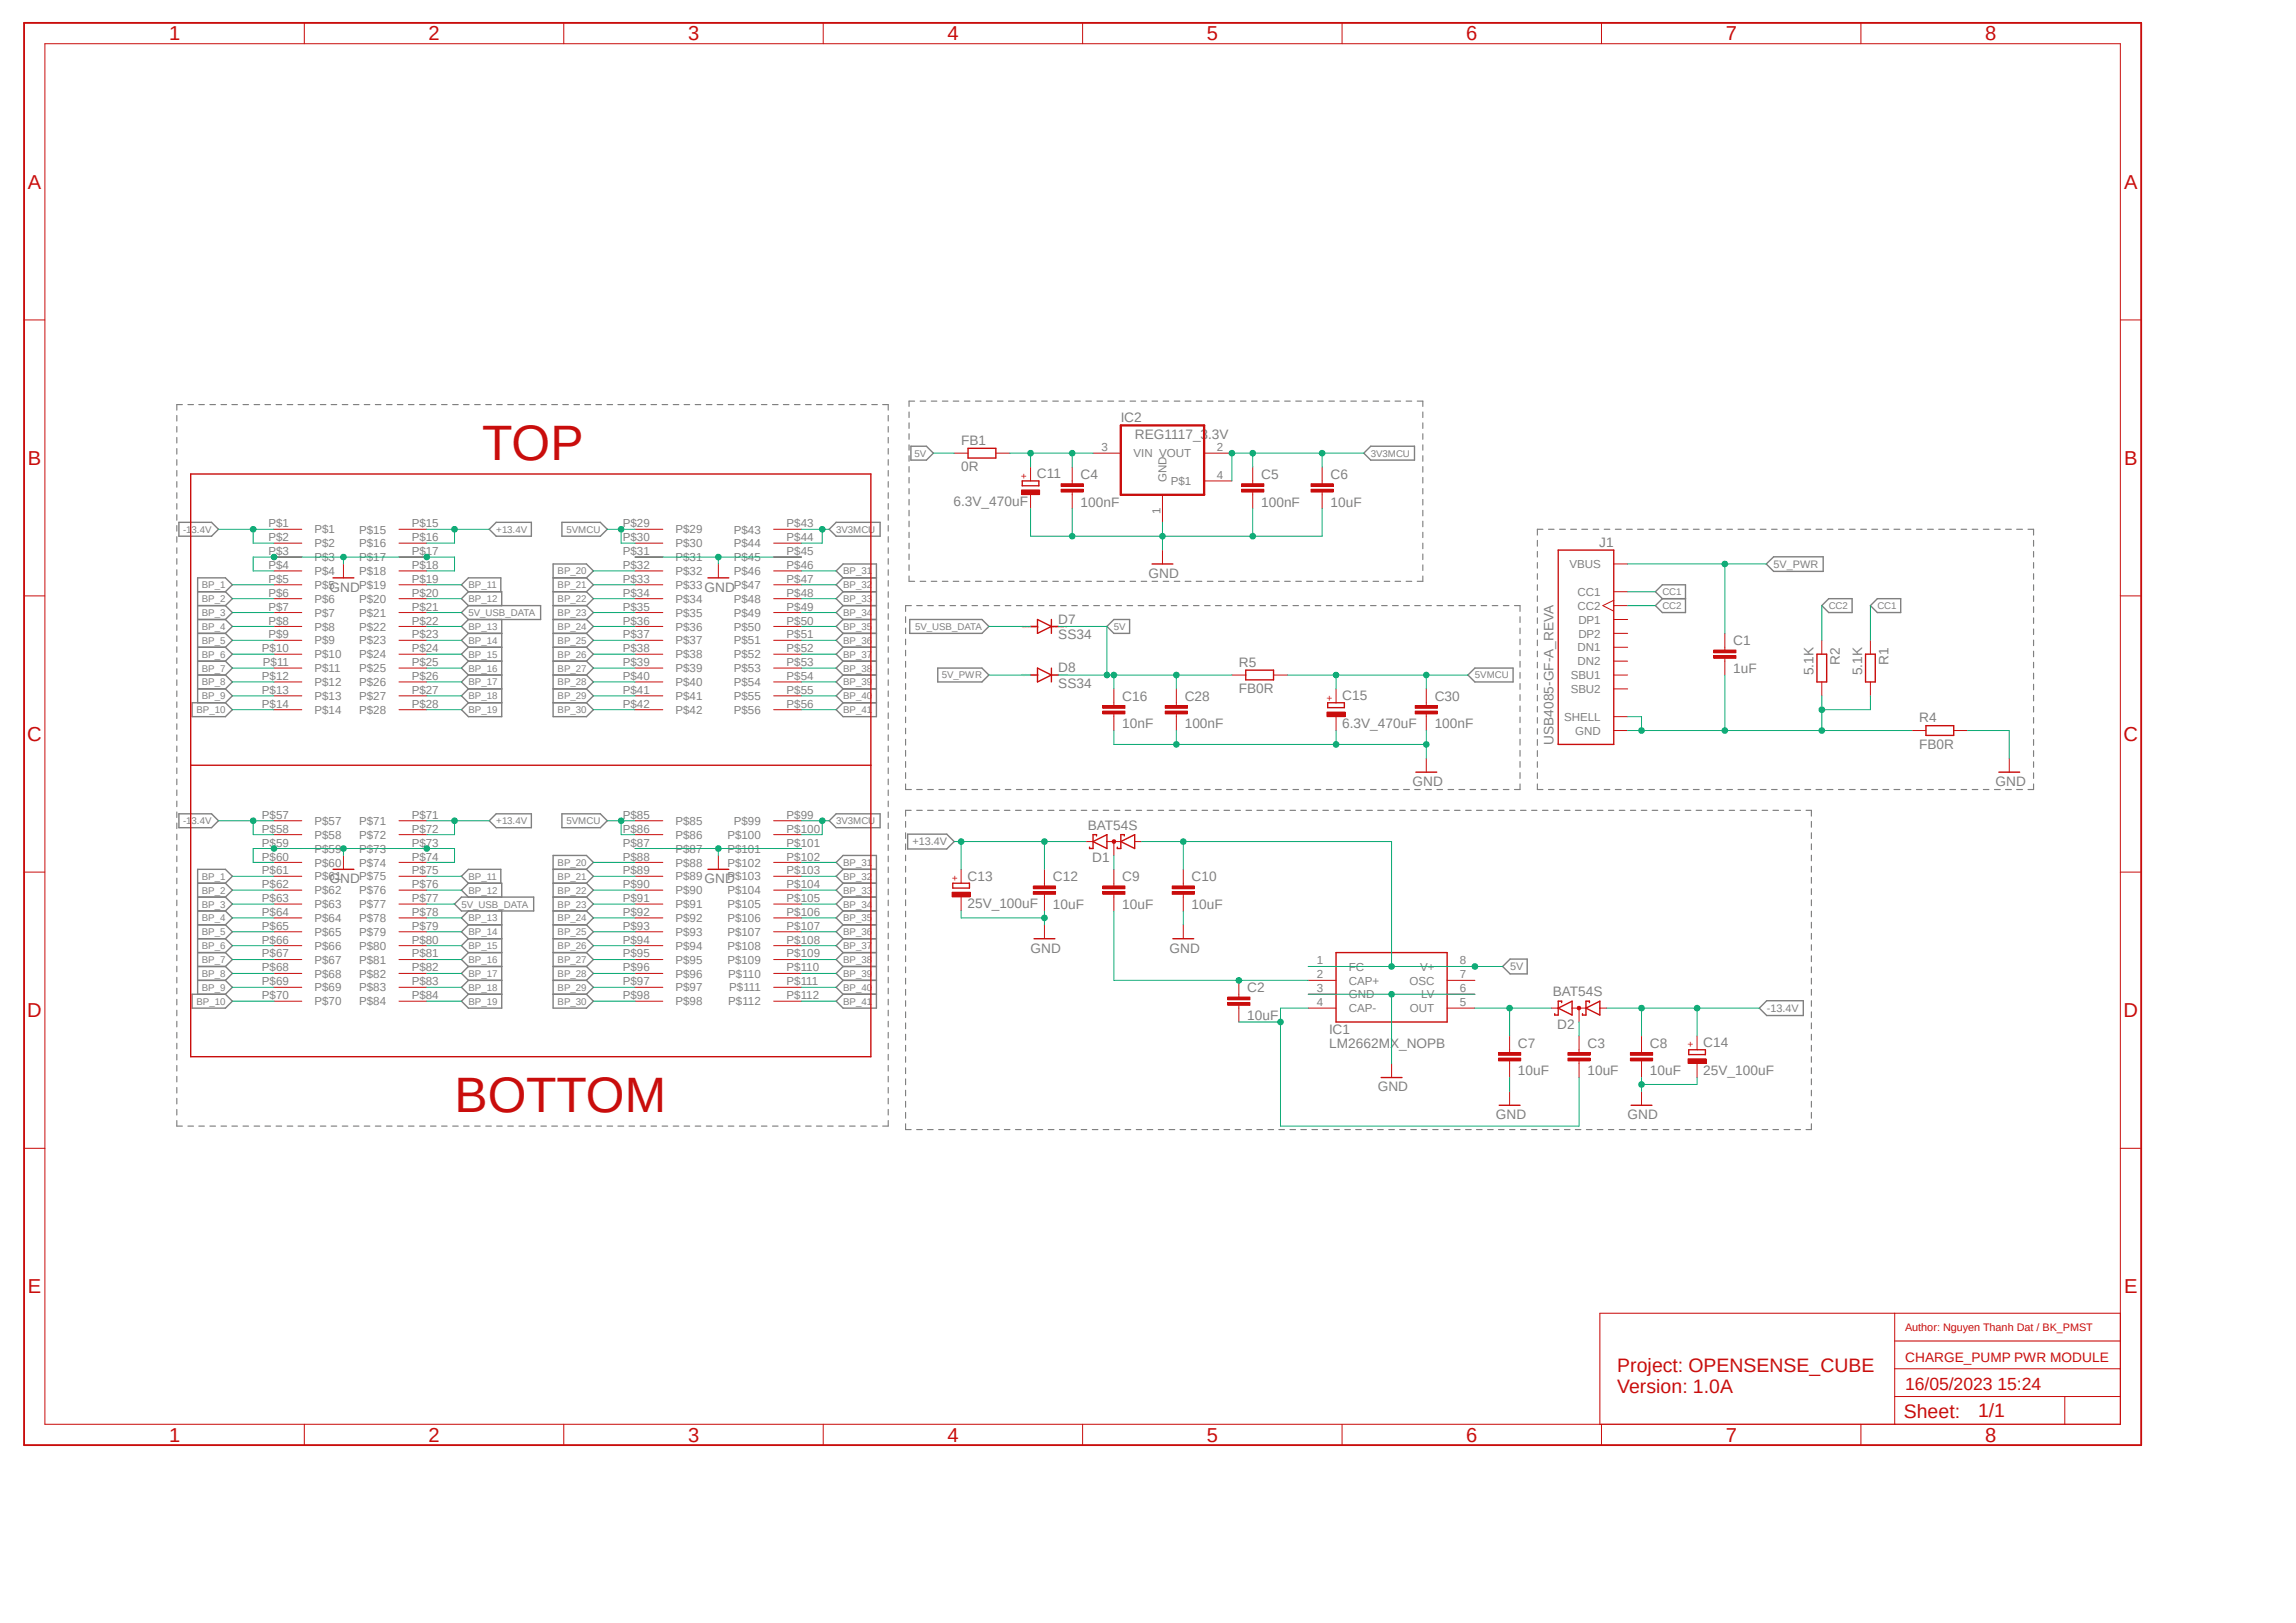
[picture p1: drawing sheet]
<svg xmlns="http://www.w3.org/2000/svg" width="420mm" height="297mm" viewBox="0 0 420 297" stroke-linecap="round" stroke-linejoin="round" font-family="sans-serif">
<defs><g id="words">
<g font-size="9.1" fill="#c90d0c">
<text x="88.2" y="84.2">TOP</text>
<text x="83.1" y="203.5">BOTTOM</text>
</g>
<g font-size="3.7" fill="#c90d0c">
<text x="30.9" y="7.4">1</text>
<text x="78.4" y="7.4">2</text>
<text x="125.9" y="7.4">3</text>
<text x="173.3" y="7.4">4</text>
<text x="220.8" y="7.4">5</text>
<text x="268.2" y="7.4">6</text>
<text x="315.7" y="7.4">7</text>
<text x="363.1" y="7.4">8</text>
<text x="5.1" y="34.6">A</text>
<text x="388.5" y="34.6">A</text>
<text x="5.1" y="85.1">B</text>
<text x="388.5" y="85.1">B</text>
<text x="5" y="135.6">C</text>
<text x="388.4" y="135.6">C</text>
<text x="5" y="186.2">D</text>
<text x="388.4" y="186.2">D</text>
<text x="5.1" y="236.7">E</text>
<text x="388.5" y="236.7">E</text>
<text x="30.9" y="263.9">1</text>
<text x="78.4" y="263.9">2</text>
<text x="125.9" y="263.9">3</text>
<text x="173.3" y="263.9">4</text>
<text x="220.8" y="263.9">5</text>
<text x="268.2" y="263.9">6</text>
<text x="315.7" y="263.9">7</text>
<text x="363.1" y="263.9">8</text>
</g>
<g font-size="3.6" fill="#c90d0c">
<text x="295.8" y="251.1">Project: OPENSENSE_CUBE</text>
<text x="295.8" y="254.9">Version: 1.0A</text>
<text x="348.2" y="259.5">Sheet:</text>
<text x="361.8" y="259.4">1/1</text>
</g>
<text font-size="3.2" fill="#c90d0c" x="348.5" y="254.3">16/05/2023 15:24</text>
<g font-size="2.5" fill="#808080">
<text x="205" y="77.2">IC2</text>
<text x="175.8" y="81.4">FB1</text>
<text x="207.6" y="80.4">REG1117_3.3V</text>
<text x="175.8" y="86.2">0R</text>
<text x="189.7" y="87.5">C11</text>
<text x="197.7" y="87.6">C4</text>
<text x="230.7" y="87.6">C5</text>
<text x="243.4" y="87.6">C6</text>
<text x="174.4" y="92.6">6.3V_470uF</text>
<text x="197.7" y="92.7">100nF</text>
<text x="230.7" y="92.7">100nF</text>
<text x="243.4" y="92.7">10uF</text>
<text x="292.5" y="100.2">J1</text>
<text x="210.1" y="105.7">GND</text>
<text x="60.3" y="108.3">GND</text>
<text x="128.9" y="108.3">GND</text>
<text x="193.6" y="117">SS34</text>
<text x="193.6" y="114.2">D7</text>
<text x="317" y="118.1">C1</text>
<text x="193.6" y="125.9">SS34</text>
<text x="193.6" y="123.1">D8</text>
<text x="226.6" y="122">R5</text>
<text x="317" y="123.1">1uF</text>
<text x="331.7" y="123.6" transform="rotate(-90 331.7 123.6)">5.1K</text>
<text x="336.6" y="121.7" transform="rotate(-90 336.6 121.7)">R2</text>
<text x="340.6" y="123.6" transform="rotate(-90 340.6 123.6)">5.1K</text>
<text x="345.4" y="121.7" transform="rotate(-90 345.4 121.7)">R1</text>
<text x="205.3" y="128.2">C16</text>
<text x="216.7" y="128.2">C28</text>
<text x="226.6" y="126.8">FB0R</text>
<text x="245.5" y="128.1">C15</text>
<text x="262.4" y="128.2">C30</text>
<text x="205.3" y="133.3">10nF</text>
<text x="216.7" y="133.3">100nF</text>
<text x="245.5" y="133.2">6.3V_470uF</text>
<text x="262.4" y="133.3">100nF</text>
<text x="284.2" y="136.3" transform="rotate(-90 284.2 136.3)">USB4085-GF-A_REVA</text>
<text x="351" y="137">FB0R</text>
<text x="351" y="132.2">R4</text>
<text x="258.4" y="143.9">GND</text>
<text x="365" y="143.9">GND</text>
<text x="199" y="151.8">BAT54S</text>
<text x="60.3" y="161.6">GND</text>
<text x="128.9" y="161.6">GND</text>
<text x="177" y="161.2">C13</text>
<text x="192.6" y="161.2">C12</text>
<text x="199.8" y="157.8">D1</text>
<text x="205.3" y="161.2">C9</text>
<text x="218" y="161.2">C10</text>
<text x="177" y="166.2">25V_100uF</text>
<text x="192.6" y="166.3">10uF</text>
<text x="205.3" y="166.3">10uF</text>
<text x="218" y="166.3">10uF</text>
<text x="188.5" y="174.3">GND</text>
<text x="213.9" y="174.3">GND</text>
<text x="228.1" y="181.6">C2</text>
<text x="284.1" y="182.3">BAT54S</text>
<text x="228.1" y="186.7">10uF</text>
<text x="243.1" y="191.7">LM2662MX_NOPB</text>
<text x="243.1" y="189.2">IC1</text>
<text x="277.7" y="191.7">C7</text>
<text x="284.9" y="188.3">D2</text>
<text x="290.4" y="191.7">C3</text>
<text x="301.8" y="191.7">C8</text>
<text x="311.6" y="191.6">C14</text>
<text x="277.7" y="196.8">10uF</text>
<text x="290.4" y="196.8">10uF</text>
<text x="301.8" y="196.8">10uF</text>
<text x="311.6" y="196.7">25V_100uF</text>
<text x="252" y="199.7">GND</text>
<text x="273.6" y="204.8">GND</text>
<text x="297.7" y="204.8">GND</text>
</g>
<text font-size="2.5" fill="#c90d0c" x="348.5" y="249.2">CHARGE_PUMP PWR MODULE</text>
<g font-size="2.1" fill="#808080">
<text x="201.5" y="82.5">3</text>
<text x="207.3" y="83.7">VIN VOUT</text>
<text x="222.6" y="82.5">2</text>
<text x="213.4" y="88.2" transform="rotate(-90 213.4 88.2)">GND</text>
<text x="214.2" y="88.8">P$1</text>
<text x="222.6" y="87.6">4</text>
<text x="212.3" y="94.1" transform="rotate(-90 212.3 94.1)">1</text>
<text x="49.1" y="96.5">P$1</text>
<text x="49.1" y="99.1">P$2</text>
<text x="49.1" y="101.6">P$3</text>
<text x="57.5" y="97.6">P$1</text>
<text x="57.5" y="100.2">P$2</text>
<text x="65.7" y="97.7">P$15</text>
<text x="65.7" y="100.2">P$16</text>
<text x="75.3" y="96.5">P$15</text>
<text x="75.3" y="99.1">P$16</text>
<text x="75.3" y="101.6">P$17</text>
<text x="113.9" y="96.5">P$29</text>
<text x="113.9" y="99.1">P$30</text>
<text x="113.9" y="101.6">P$31</text>
<text x="123.6" y="97.6">P$29</text>
<text x="123.6" y="100.2">P$30</text>
<text x="134.2" y="97.7">P$43</text>
<text x="134.2" y="100.2">P$44</text>
<text x="143.9" y="96.5">P$43</text>
<text x="143.9" y="99.1">P$44</text>
<text x="143.9" y="101.6">P$45</text>
<text x="49.1" y="104.1">P$4</text>
<text x="49.1" y="106.7">P$5</text>
<text x="57.5" y="102.7">P$3</text>
<text x="57.5" y="105.2">P$4</text>
<text x="57.5" y="107.8">P$5</text>
<text x="65.7" y="102.7">P$17</text>
<text x="65.7" y="105.2">P$18</text>
<text x="65.7" y="107.8">P$19</text>
<text x="75.3" y="104.1">P$18</text>
<text x="75.3" y="106.7">P$19</text>
<text x="113.9" y="104.1">P$32</text>
<text x="113.9" y="106.7">P$33</text>
<text x="123.6" y="102.7">P$31</text>
<text x="123.6" y="105.2">P$32</text>
<text x="123.6" y="107.8">P$33</text>
<text x="134.2" y="102.7">P$45</text>
<text x="134.2" y="105.2">P$46</text>
<text x="134.2" y="107.8">P$47</text>
<text x="143.9" y="104.1">P$46</text>
<text x="143.9" y="106.7">P$47</text>
<text x="287.1" y="104">VBUS</text>
<text x="49.1" y="109.2">P$6</text>
<text x="49.1" y="111.8">P$7</text>
<text x="57.5" y="110.3">P$6</text>
<text x="57.5" y="112.9">P$7</text>
<text x="65.7" y="110.3">P$20</text>
<text x="65.7" y="112.9">P$21</text>
<text x="75.3" y="109.2">P$20</text>
<text x="75.3" y="111.8">P$21</text>
<text x="113.9" y="109.2">P$34</text>
<text x="113.9" y="111.8">P$35</text>
<text x="123.6" y="110.3">P$34</text>
<text x="123.6" y="112.9">P$35</text>
<text x="134.2" y="110.3">P$48</text>
<text x="134.2" y="112.9">P$49</text>
<text x="143.9" y="109.2">P$48</text>
<text x="143.9" y="111.8">P$49</text>
<text x="288.6" y="109.1">CC1</text>
<text x="288.6" y="111.6">CC2</text>
<text x="47.9" y="119.4">P$10</text>
<text x="49.1" y="114.3">P$8</text>
<text x="49.1" y="116.8">P$9</text>
<text x="57.5" y="115.4">P$8</text>
<text x="57.5" y="117.9">P$9</text>
<text x="65.7" y="115.4">P$22</text>
<text x="65.7" y="117.9">P$23</text>
<text x="75.3" y="114.3">P$22</text>
<text x="75.3" y="116.8">P$23</text>
<text x="75.3" y="119.4">P$24</text>
<text x="113.9" y="114.3">P$36</text>
<text x="113.9" y="116.8">P$37</text>
<text x="113.9" y="119.4">P$38</text>
<text x="123.6" y="115.4">P$36</text>
<text x="123.6" y="117.9">P$37</text>
<text x="134.2" y="115.4">P$50</text>
<text x="134.2" y="117.9">P$51</text>
<text x="143.9" y="114.3">P$50</text>
<text x="143.9" y="116.8">P$51</text>
<text x="143.9" y="119.4">P$52</text>
<text x="288.6" y="119.2">DN1</text>
<text x="288.7" y="114.1">DP1</text>
<text x="288.7" y="116.7">DP2</text>
<text x="47.9" y="124.5">P$12</text>
<text x="48.1" y="121.9">P$11</text>
<text x="57.5" y="120.5">P$10</text>
<text x="57.5" y="123">P$11</text>
<text x="57.5" y="125.6">P$12</text>
<text x="65.7" y="120.5">P$24</text>
<text x="65.7" y="123">P$25</text>
<text x="65.7" y="125.6">P$26</text>
<text x="75.3" y="121.9">P$25</text>
<text x="75.3" y="124.5">P$26</text>
<text x="113.9" y="121.9">P$39</text>
<text x="113.9" y="124.5">P$40</text>
<text x="123.6" y="120.5">P$38</text>
<text x="123.6" y="123">P$39</text>
<text x="123.6" y="125.6">P$40</text>
<text x="134.2" y="120.5">P$52</text>
<text x="134.2" y="123">P$53</text>
<text x="134.2" y="125.6">P$54</text>
<text x="143.9" y="121.9">P$53</text>
<text x="143.9" y="124.5">P$54</text>
<text x="287.3" y="124.3">SBU1</text>
<text x="288.6" y="121.8">DN2</text>
<text x="47.9" y="127">P$13</text>
<text x="47.9" y="129.5">P$14</text>
<text x="57.5" y="128.1">P$13</text>
<text x="57.5" y="130.6">P$14</text>
<text x="65.7" y="128.1">P$27</text>
<text x="65.7" y="130.6">P$28</text>
<text x="75.3" y="127">P$27</text>
<text x="75.3" y="129.5">P$28</text>
<text x="113.9" y="127">P$41</text>
<text x="113.9" y="129.5">P$42</text>
<text x="123.6" y="128.1">P$41</text>
<text x="123.6" y="130.6">P$42</text>
<text x="134.2" y="128.1">P$55</text>
<text x="134.2" y="130.6">P$56</text>
<text x="143.9" y="127">P$55</text>
<text x="143.9" y="129.5">P$56</text>
<text x="286.1" y="131.9">SHELL</text>
<text x="287.3" y="126.8">SBU2</text>
<text x="288.1" y="134.5">GND</text>
<text x="47.9" y="149.9">P$57</text>
<text x="75.3" y="149.9">P$71</text>
<text x="113.9" y="149.9">P$85</text>
<text x="143.9" y="149.9">P$99</text>
<text x="47.9" y="152.4">P$58</text>
<text x="47.9" y="154.9">P$59</text>
<text x="57.5" y="151">P$57</text>
<text x="57.5" y="153.5">P$58</text>
<text x="65.7" y="151">P$71</text>
<text x="65.7" y="153.5">P$72</text>
<text x="75.3" y="152.4">P$72</text>
<text x="75.3" y="154.9">P$73</text>
<text x="113.9" y="152.4">P$86</text>
<text x="113.9" y="154.9">P$87</text>
<text x="123.6" y="151">P$85</text>
<text x="123.6" y="153.5">P$86</text>
<text x="133.1" y="153.5">P$100</text>
<text x="134.2" y="151">P$99</text>
<text x="143.9" y="152.4">P$100</text>
<text x="143.9" y="154.9">P$101</text>
<text x="47.9" y="157.5">P$60</text>
<text x="47.9" y="160">P$61</text>
<text x="57.5" y="156">P$59</text>
<text x="57.5" y="158.6">P$60</text>
<text x="57.5" y="161.1">P$61</text>
<text x="65.7" y="156">P$73</text>
<text x="65.7" y="158.6">P$74</text>
<text x="65.7" y="161.1">P$75</text>
<text x="75.3" y="157.5">P$74</text>
<text x="75.3" y="160">P$75</text>
<text x="113.9" y="157.5">P$88</text>
<text x="113.9" y="160">P$89</text>
<text x="123.6" y="156">P$87</text>
<text x="123.6" y="158.6">P$88</text>
<text x="123.6" y="161.1">P$89</text>
<text x="133.1" y="156">P$101</text>
<text x="133.1" y="158.6">P$102</text>
<text x="133.1" y="161.1">P$103</text>
<text x="143.9" y="157.5">P$102</text>
<text x="143.9" y="160">P$103</text>
<text x="47.9" y="162.6">P$62</text>
<text x="47.9" y="165.1">P$63</text>
<text x="47.9" y="167.6">P$64</text>
<text x="57.5" y="163.7">P$62</text>
<text x="57.5" y="166.2">P$63</text>
<text x="65.7" y="163.7">P$76</text>
<text x="65.7" y="166.2">P$77</text>
<text x="75.3" y="162.6">P$76</text>
<text x="75.3" y="165.1">P$77</text>
<text x="75.3" y="167.6">P$78</text>
<text x="113.9" y="162.6">P$90</text>
<text x="113.9" y="165.1">P$91</text>
<text x="113.9" y="167.6">P$92</text>
<text x="123.6" y="163.7">P$90</text>
<text x="123.6" y="166.2">P$91</text>
<text x="133.1" y="163.7">P$104</text>
<text x="133.1" y="166.2">P$105</text>
<text x="143.9" y="162.6">P$104</text>
<text x="143.9" y="165.1">P$105</text>
<text x="143.9" y="167.6">P$106</text>
<text x="47.9" y="170.2">P$65</text>
<text x="47.9" y="172.7">P$66</text>
<text x="57.5" y="168.7">P$64</text>
<text x="57.5" y="171.3">P$65</text>
<text x="57.5" y="173.8">P$66</text>
<text x="65.7" y="168.7">P$78</text>
<text x="65.7" y="171.3">P$79</text>
<text x="65.7" y="173.8">P$80</text>
<text x="75.3" y="170.2">P$79</text>
<text x="75.3" y="172.7">P$80</text>
<text x="113.9" y="170.2">P$93</text>
<text x="113.9" y="172.7">P$94</text>
<text x="123.6" y="168.7">P$92</text>
<text x="123.6" y="171.3">P$93</text>
<text x="123.6" y="173.8">P$94</text>
<text x="133.1" y="168.7">P$106</text>
<text x="133.1" y="171.3">P$107</text>
<text x="133.1" y="173.8">P$108</text>
<text x="143.9" y="170.2">P$107</text>
<text x="143.9" y="172.7">P$108</text>
<text x="47.9" y="175.2">P$67</text>
<text x="47.9" y="177.8">P$68</text>
<text x="57.5" y="176.4">P$67</text>
<text x="57.5" y="178.9">P$68</text>
<text x="65.7" y="176.4">P$81</text>
<text x="65.7" y="178.9">P$82</text>
<text x="75.3" y="175.2">P$81</text>
<text x="75.3" y="177.8">P$82</text>
<text x="113.9" y="175.2">P$95</text>
<text x="113.9" y="177.8">P$96</text>
<text x="123.6" y="176.4">P$95</text>
<text x="123.6" y="178.9">P$96</text>
<text x="133.1" y="176.4">P$109</text>
<text x="133.2" y="178.9">P$110</text>
<text x="143.9" y="175.2">P$109</text>
<text x="143.9" y="177.8">P$110</text>
<text x="240.9" y="176.5">1</text>
<text x="240.9" y="179">2</text>
<text x="246.7" y="177.6">FC</text>
<text x="259.8" y="177.6">V+</text>
<text x="267" y="176.5">8</text>
<text x="267" y="179">7</text>
<text x="47.9" y="180.3">P$69</text>
<text x="47.9" y="182.8">P$70</text>
<text x="57.5" y="181.4">P$69</text>
<text x="57.5" y="184">P$70</text>
<text x="65.7" y="181.4">P$83</text>
<text x="65.7" y="184">P$84</text>
<text x="75.3" y="180.3">P$83</text>
<text x="75.3" y="182.8">P$84</text>
<text x="113.9" y="180.3">P$97</text>
<text x="113.9" y="182.8">P$98</text>
<text x="123.6" y="181.4">P$97</text>
<text x="123.6" y="184">P$98</text>
<text x="133.2" y="184">P$112</text>
<text x="133.4" y="181.4">P$111</text>
<text x="143.9" y="180.3">P$111</text>
<text x="143.9" y="182.8">P$112</text>
<text x="240.9" y="181.6">3</text>
<text x="240.9" y="184.1">4</text>
<text x="246.7" y="180.2">CAP+</text>
<text x="246.7" y="182.7">GND</text>
<text x="246.7" y="185.3">CAP-</text>
<text x="257.8" y="180.2">OSC</text>
<text x="257.9" y="185.3">OUT</text>
<text x="260" y="182.7">LV</text>
<text x="267" y="181.6">6</text>
<text x="267" y="184.1">5</text>
</g>
<g font-size="2" fill="#808080">
<text x="324.4" y="103.9">5V_PWR</text>
<text x="166.9" y="154.7">+13.4V</text>
<text x="276.2" y="177.6">5V</text>
<text x="323.2" y="185.2">-13.4V</text>
</g>
<text font-size="2" fill="#c90d0c" x="348.5" y="243.5">Author: Nguyen Thanh Dat / BK_PMST</text>
<g font-size="1.8" fill="#808080">
<text x="167.3" y="83.6">5V</text>
<text x="250.7" y="83.6">3V3MCU</text>
<text x="33.5" y="97.5">-13.4V</text>
<text x="90.8" y="97.5">+13.4V</text>
<text x="103.6" y="97.5">5VMCU</text>
<text x="153" y="97.5">3V3MCU</text>
<text x="36.9" y="107.7">BP_1</text>
<text x="85.7" y="107.7">BP_11</text>
<text x="102" y="105.1">BP_20</text>
<text x="102" y="107.7">BP_21</text>
<text x="154.2" y="105.1">BP_31</text>
<text x="154.2" y="107.7">BP_32</text>
<text x="36.9" y="110.2">BP_2</text>
<text x="36.9" y="112.7">BP_3</text>
<text x="85.7" y="112.7">5V_USB_DATA</text>
<text x="85.7" y="110.2">BP_12</text>
<text x="102" y="110.2">BP_22</text>
<text x="102" y="112.7">BP_23</text>
<text x="154.2" y="110.2">BP_33</text>
<text x="154.2" y="112.7">BP_34</text>
<text x="304.1" y="108.9">CC1</text>
<text x="304.1" y="111.5">CC2</text>
<text x="334.5" y="111.5">CC2</text>
<text x="343.4" y="111.5">CC1</text>
<text x="36.9" y="115.3">BP_4</text>
<text x="36.9" y="117.8">BP_5</text>
<text x="85.7" y="115.3">BP_13</text>
<text x="85.7" y="117.8">BP_14</text>
<text x="102" y="115.3">BP_24</text>
<text x="102" y="117.8">BP_25</text>
<text x="154.2" y="115.3">BP_35</text>
<text x="154.2" y="117.8">BP_36</text>
<text x="167.4" y="115.3">5V_USB_DATA</text>
<text x="203.8" y="115.3">5V</text>
<text x="36.9" y="120.4">BP_6</text>
<text x="36.9" y="122.9">BP_7</text>
<text x="36.9" y="125.4">BP_8</text>
<text x="85.7" y="120.4">BP_15</text>
<text x="85.7" y="122.9">BP_16</text>
<text x="85.7" y="125.4">BP_17</text>
<text x="102" y="120.4">BP_26</text>
<text x="102" y="122.9">BP_27</text>
<text x="102" y="125.4">BP_28</text>
<text x="154.2" y="120.4">BP_37</text>
<text x="154.2" y="122.9">BP_38</text>
<text x="154.2" y="125.4">BP_39</text>
<text x="172.3" y="124.2">5V_PWR</text>
<text x="269.8" y="124.2">5VMCU</text>
<text x="35.9" y="130.5">BP_10</text>
<text x="36.9" y="128">BP_9</text>
<text x="85.7" y="128">BP_18</text>
<text x="85.7" y="130.5">BP_19</text>
<text x="102" y="128">BP_29</text>
<text x="102" y="130.5">BP_30</text>
<text x="154.2" y="128">BP_40</text>
<text x="154.2" y="130.5">BP_41</text>
<text x="33.5" y="150.8">-13.4V</text>
<text x="90.8" y="150.8">+13.4V</text>
<text x="103.6" y="150.8">5VMCU</text>
<text x="153" y="150.8">3V3MCU</text>
<text x="36.9" y="161">BP_1</text>
<text x="85.7" y="161">BP_11</text>
<text x="102" y="158.5">BP_20</text>
<text x="102" y="161">BP_21</text>
<text x="154.2" y="158.5">BP_31</text>
<text x="154.2" y="161">BP_32</text>
<text x="36.9" y="163.5">BP_2</text>
<text x="36.9" y="166.1">BP_3</text>
<text x="84.4" y="166.1">5V_USB_DATA</text>
<text x="85.7" y="163.5">BP_12</text>
<text x="102" y="163.5">BP_22</text>
<text x="102" y="166.1">BP_23</text>
<text x="154.2" y="163.5">BP_33</text>
<text x="154.2" y="166.1">BP_34</text>
<text x="36.9" y="168.6">BP_4</text>
<text x="36.9" y="171.2">BP_5</text>
<text x="36.9" y="173.7">BP_6</text>
<text x="85.7" y="168.6">BP_13</text>
<text x="85.7" y="171.2">BP_14</text>
<text x="85.7" y="173.7">BP_15</text>
<text x="102" y="168.6">BP_24</text>
<text x="102" y="171.2">BP_25</text>
<text x="102" y="173.7">BP_26</text>
<text x="154.2" y="168.6">BP_35</text>
<text x="154.2" y="171.2">BP_36</text>
<text x="154.2" y="173.7">BP_37</text>
<text x="36.9" y="176.2">BP_7</text>
<text x="36.9" y="178.8">BP_8</text>
<text x="85.7" y="176.2">BP_16</text>
<text x="85.7" y="178.8">BP_17</text>
<text x="102" y="176.2">BP_27</text>
<text x="102" y="178.8">BP_28</text>
<text x="154.2" y="176.2">BP_38</text>
<text x="154.2" y="178.8">BP_39</text>
<text x="35.9" y="183.9">BP_10</text>
<text x="36.9" y="181.3">BP_9</text>
<text x="85.7" y="181.3">BP_18</text>
<text x="85.7" y="183.9">BP_19</text>
<text x="102" y="181.3">BP_29</text>
<text x="102" y="183.9">BP_30</text>
<text x="154.2" y="181.3">BP_40</text>
<text x="154.2" y="183.9">BP_41</text>
</g>
<g font-size="1.8" fill="#c90d0c">
<text x="187.9" y="87.6" transform="rotate(-90 187.9 87.6)">+</text>
<text x="243.8" y="128.2" transform="rotate(-90 243.8 128.2)">+</text>
<text x="175.3" y="161.2" transform="rotate(-90 175.3 161.2)">+</text>
<text x="309.8" y="191.7" transform="rotate(-90 309.8 191.7)">+</text>
</g>
<g font-size=".6" fill="#ffba08">
<text x="186.9" y="114.9">SpiceOrder 1</text>
<text x="192" y="114.9">SpiceOrder 2</text>
<text x="186.9" y="123.7">SpiceOrder 1</text>
<text x="192" y="123.7">SpiceOrder 2</text>
</g>
</g></defs>
<path d="M3.9 3.9l388.1 261.1M392 3.9l-388.1 261.1" fill="none" stroke="#fff" stroke-width=".18"/>
<g fill="none" stroke="#808080" stroke-width=".21">
<path d="M32.3 76v1M32.3 78.1v1M33.4 74h-1.1v1.1M34.4 74h1M36.4 74h1M38.4 74h1M40.4 74h1M42.4 74h1M44.4 74h1.1M46.5 74h1M48.5 74h1M50.5 74h1"/>
<path d="M52.5 74h1.1M54.5 74h1M56.6 74h1M58.6 74h1M60.6 74h1M62.6 74h1M64.6 74h1.1M66.6 74h1M68.7 74h1M70.7 74h1M72.7 74h1M74.7 74h1"/>
<path d="M76.8 74h1M78.7 74h1.1M80.8 74h1M82.8 74h1M84.8 74h1M86.8 74h1M88.9 74h1M90.8 74h1.1M92.9 74h1M94.9 74h1M96.9 74h1M98.9 74h1"/>
<path d="M100.9 74h1.1M103 74h1M105 74h1M107 74h1M109 74h1M111 74h1.1M113 74h1.1M115.1 74h1M117.1 74h1M119.1 74h1M121.1 74h1M123.1 74h1.1"/>
<path d="M125.1 74h1.1M127.2 74h1M129.2 74h1M131.2 74h1M133.2 74h1M135.3 74h1M137.2 74h1.1M139.3 74h1M141.3 74h1M143.3 74h1M145.3 74h1M147.4 74h1"/>
<path d="M149.4 74h1M151.4 74h1M153.4 74h1M155.4 74h1M157.4 74h1.1M159.5 74h1M161.5 74h1v1.1M162.5 76v1M162.5 78.1v1M166.3 75.4v1M166.3 77.4v1M166.3 79.4v1"/>
<path d="M167.3 73.4h-1v1M168.3 73.4h1M170.3 73.4h1.1M172.4 73.4h1M174.4 73.4h1M176.4 73.4h1M178.4 73.4h1.1M180.4 73.4h1.1M182.5 73.4h1M184.5 73.4h1M186.5 73.4h1M188.5 73.4h1"/>
<path d="M190.5 73.4h1.1M192.6 73.4h1M194.6 73.4h1M196.6 73.4h1M198.6 73.4h1M200.7 73.4h1M202.6 73.4h1.1M204.7 73.4h1M206.7 73.4h1M208.7 73.4h1.1M210.7 73.4h1.1M212.8 73.4h1"/>
<path d="M214.8 73.4h1M216.8 73.4h1M218.8 73.4h1M220.9 73.4h1M222.9 73.4h1M224.9 73.4h1M226.9 73.4h1M228.9 73.4h1.1M231 73.4h1M233 73.4h1M235 73.4h1M237 73.4h1"/>
<path d="M239 73.4h1.1M241 73.4h1.1M243.1 73.4h1M245.1 73.4h1M247.1 73.4h1M249.1 73.4h1M251.2 73.4h1M253.2 73.4h1M255.2 73.4h1M257.2 73.4h1M259.2 73.4h1.1v1M260.3 75.4v1"/>
<path d="M260.3 77.4v1M260.3 79.4v1M32.3 80.1v1M32.3 82.1v1M32.3 84.1v1M32.3 86.1v1M32.3 88.1v1.1M32.3 90.2v1M32.3 92.2v1M32.3 94.2v1M32.3 96.2v1M32.3 98.2v1"/>
<path d="M162.5 80.1v1M162.5 82.1v1M162.5 84.1v1M162.5 86.1v1M162.5 88.1v1.1M162.5 90.2v1M162.5 92.2v1M162.5 94.2v1M162.5 96.2v1M162.5 98.2v1M166.3 81.4v1M166.3 83.4v1"/>
<path d="M166.3 85.4v1M166.3 87.4v1M166.3 89.4v1M166.3 91.4v1M166.3 93.4v1M166.3 95.4v1M166.3 97.4v1M166.3 99.4v1M260.3 81.4v1M260.3 83.4v1M260.3 85.4v1M260.3 87.4v1"/>
<path d="M260.3 89.4v1M260.3 91.4v1M260.3 93.4v1M260.3 95.4v1M260.3 97.4v1M260.3 99.4v1M281.2 98.9v1M282.2 96.9h-1v1M283.3 96.9h1M285.3 96.9h1M287.3 96.9h1.1M289.3 96.9h1.1"/>
<path d="M291.4 96.9h1M293.5 96.9h1M295.5 96.9h1M297.5 96.9h1.1M299.6 96.9h1M301.6 96.9h1M303.7 96.9h1M305.7 96.9h1M307.7 96.9h1.1M309.8 96.9h1M311.8 96.9h1M313.9 96.9h1"/>
<path d="M315.9 96.9h1M317.9 96.9h1.1M320 96.9h1M322 96.9h1M324.1 96.9h1M326.1 96.9h1M328.1 96.9h1M330.2 96.9h1M332.2 96.9h1M334.2 96.9h1.1M336.3 96.9h1M338.3 96.9h1"/>
<path d="M340.4 96.9h1M342.4 96.9h1.1M344.4 96.9h1.1M346.5 96.9h1M348.5 96.9h1M350.6 96.9h1M352.6 96.9h1.1M354.6 96.9h1.1M356.7 96.9h1M358.7 96.9h1M360.8 96.9h1M362.8 96.9h1"/>
<path d="M364.8 96.9h1.1M366.9 96.9h1M368.9 96.9h1.1M371 96.9h1v1M372 98.9v1M32.3 100.2v1.1M32.3 102.2v1.1M32.3 104.3v1M32.3 106.3v1M32.3 108.3v1M32.3 110.3v1M32.3 112.3v1"/>
<path d="M32.3 114.3v1.1M32.3 116.4v1M32.3 118.4v1M162.5 100.2v1.1M162.5 102.2v1.1M162.5 104.3v1M162.5 106.3v1M162.5 108.3v1M162.5 110.3v1M162.5 112.3v1M162.5 114.3v1.1M162.5 116.4v1"/>
<path d="M162.5 118.4v1M165.7 112.9v1M165.7 114.9v1.1M165.7 117v1M165.7 119v1M166.3 101.4v1M166.3 103.4v1M166.3 105.4v1h1M166.7 110.8h-1v1.1M167.7 110.8h1M168.3 106.4h1M169.7 110.8h1"/>
<path d="M170.3 106.4h1.1M171.7 110.8h1.1M172.4 106.4h1M173.8 110.8h1M174.4 106.4h1M175.8 110.8h1M176.4 106.4h1M177.8 110.8h1M178.4 106.4h1.1M179.8 110.8h1M180.4 106.4h1.1M181.9 110.8h1"/>
<path d="M182.5 106.4h1M183.9 110.8h1M184.5 106.4h1M185.9 110.8h1M186.5 106.4h1M187.9 110.8h1.1M188.5 106.4h1M189.9 110.8h1.1M190.5 106.4h1.1M192 110.8h1M192.6 106.4h1M194 110.8h1"/>
<path d="M194.6 106.4h1M196 110.8h1.1M196.6 106.4h1M198 110.8h1.1M198.6 106.4h1M200.1 110.8h1M200.7 106.4h1M202.1 110.8h1M202.6 106.4h1.1M204.1 110.8h1M204.7 106.4h1M206.2 110.8h1"/>
<path d="M206.7 106.4h1M208.2 110.8h1M208.7 106.4h1.1M210.2 110.8h1M210.7 106.4h1.1M212.2 110.8h1M212.8 106.4h1M214.2 110.8h1.1M214.8 106.4h1M216.3 110.8h1M216.8 106.4h1M218.3 110.8h1"/>
<path d="M218.8 106.4h1M220.3 110.8h1.1M220.9 106.4h1M222.3 110.8h1.1M222.9 106.4h1M224.4 110.8h1M224.9 106.4h1M226.4 110.8h1M226.9 106.4h1M228.4 110.8h1M228.9 106.4h1.1M230.5 110.8h1"/>
<path d="M231 106.4h1M232.5 110.8h1M233 106.4h1M234.5 110.8h1M235 106.4h1M236.5 110.8h1M237 106.4h1M238.5 110.8h1.1M239 106.4h1.1M240.6 110.8h1M241 106.4h1.1M242.6 110.8h1"/>
<path d="M243.1 106.4h1M244.6 110.8h1.1M245.1 106.4h1M246.6 110.8h1M247.1 106.4h1M248.7 110.8h1M249.1 106.4h1M250.7 110.8h1M251.2 106.4h1M252.7 110.8h1M253.2 106.4h1M254.7 110.8h1.1"/>
<path d="M255.2 106.4h1M256.8 110.8h1M257.2 106.4h1M258.8 110.8h1M260.3 101.4v1M260.3 103.4v1M260.3 105.4v1h-1.1M260.8 110.8h1M262.8 110.8h1.1M264.9 110.8h1M266.9 110.8h1M268.9 110.8h1"/>
<path d="M270.9 110.8h1M273 110.8h1M275 110.8h1M277 110.8h1v1.1M278 112.9v1M278 114.9v1.1M278 117v1M278 119v1M281.2 100.9v1M281.2 103v1M281.2 105v1M281.2 107v1"/>
<path d="M281.2 109.1v1M281.2 111v1.1M281.2 113.1v1M281.2 115.1v1M281.2 117.1v1.1M281.2 119.2v1M372 100.9v1M372 103v1M372 105v1M372 107v1M372 109.1v1M372 111v1.1"/>
<path d="M372 113.1v1M372 115.1v1M372 117.1v1.1M372 119.2v1M32.3 120.4v1M32.3 122.4v1M32.3 124.4v1M32.3 126.4v1.1M32.3 128.4v1.1M32.3 130.5v1M32.3 132.5v1M32.3 134.5v1"/>
<path d="M32.3 136.5v1M32.3 138.5v1M162.5 120.4v1M162.5 122.4v1M162.5 124.4v1M162.5 126.4v1.1M162.5 128.4v1.1M162.5 130.5v1M162.5 132.5v1M162.5 134.5v1M162.5 136.5v1M162.5 138.5v1"/>
<path d="M165.7 121v1.1M165.7 123.1v1M165.7 125.1v1.1M165.7 127.1v1.1M165.7 129.2v1M165.7 131.2v1M165.7 133.3v1M165.7 135.3v1.1M165.7 137.3v1.1M165.7 139.4v1M278 121v1.1M278 123.1v1"/>
<path d="M278 125.1v1.1M278 127.1v1.1M278 129.2v1M278 131.2v1M278 133.3v1M278 135.3v1.1M278 137.3v1.1M278 139.4v1M281.2 121.2v1M281.2 123.2v1M281.2 125.2v1M281.2 127.3v1"/>
<path d="M281.2 129.3v1M281.2 131.3v1M281.2 133.3v1.1M281.2 135.3v1.1M281.2 137.4v1M281.2 139.4v1M372 121.2v1M372 123.2v1M372 125.2v1M372 127.3v1M372 129.3v1M372 131.3v1"/>
<path d="M372 133.3v1.1M372 135.3v1.1M372 137.4v1M372 139.4v1M32.3 140.5v1.1M32.3 142.6v1M32.3 144.6v1M32.3 146.6v1M32.3 148.6v1M32.3 150.6v1M32.3 152.7v1M32.3 154.6v1.1"/>
<path d="M32.3 156.7v1M32.3 158.7v1M162.5 140.5v1.1M162.5 142.6v1M162.5 144.6v1M162.5 146.6v1M162.5 148.6v1M162.5 150.6v1M162.5 152.7v1M162.5 154.6v1.1M162.5 156.7v1M162.5 158.7v1"/>
<path d="M165.7 141.4v1.1M165.7 143.5v1h1M165.7 150.3v1.1M165.7 152.4v1.1M165.7 154.4v1.1M165.7 156.5v1M165.7 158.5v1.1M166.7 148.3h-1v1.1M167.7 144.5h1M167.7 148.3h1M169.7 148.3h1M169.7 144.5h1"/>
<path d="M171.7 148.3h1M171.7 144.5h1.1M173.7 148.3h1M173.8 144.5h1M175.7 148.3h1M175.8 144.5h1M177.7 148.3h1M177.8 144.5h1M179.7 148.3h1M179.8 144.5h1M181.7 148.3h1.1M181.9 144.5h1"/>
<path d="M183.7 148.3h1M183.9 144.5h1M185.8 148.3h1M185.9 144.5h1M187.7 148.3h1.1M187.9 144.5h1.1M189.8 148.3h1M189.9 144.5h1.1M191.8 148.3h1M192 144.5h1M193.8 148.3h1M194 144.5h1"/>
<path d="M195.8 148.3h1M196 144.5h1.1M197.8 148.3h1M198 144.5h1.1M199.8 148.3h1M200.1 144.5h1M201.8 148.3h1M202.1 144.5h1M203.8 148.3h1.1M204.1 144.5h1M205.8 148.3h1M206.2 144.5h1"/>
<path d="M207.9 148.3h.9M208.2 144.5h1M209.8 148.3h1.1M210.2 144.5h1M211.9 148.3h1M212.2 144.5h1M213.9 148.3h1M214.2 144.5h1.1M215.9 148.3h1M216.3 144.5h1M217.9 148.3h1M218.3 144.5h1"/>
<path d="M219.9 148.3h1M220.3 144.5h1.1M221.9 148.3h1M222.3 144.5h1.1M223.9 148.3h1M224.4 144.5h1M225.9 148.3h1M226.4 144.5h1M227.9 148.3h1M228.4 144.5h1M229.9 148.3h1M230.5 144.5h1"/>
<path d="M231.9 148.3h1.1M232.5 144.5h1M233.9 148.3h1M234.5 144.5h1M236 148.3h1M236.5 144.5h1M238 148.3h1M238.5 144.5h1.1M240 148.3h1M240.6 144.5h1M242 148.3h1M242.6 144.5h1"/>
<path d="M244 148.3h1M244.6 144.5h1.1M246 148.3h1M246.6 144.5h1M248 148.3h1M248.7 144.5h1M250 148.3h1M250.7 144.5h1M252 148.3h1M252.7 144.5h1M254 148.3h1.1M254.7 144.5h1.1"/>
<path d="M256 148.3h1M256.8 144.5h1M258.1 148.3h1M258.8 144.5h1M260.1 148.3h1M260.8 144.5h1M262.1 148.3h1M262.8 144.5h1.1M264.1 148.3h1M264.9 144.5h1M266.1 148.3h1M266.9 144.5h1"/>
<path d="M268.1 148.3h1M268.9 144.5h1M270.1 148.3h1M270.9 144.5h1M272.1 148.3h1M273 144.5h1M274.1 148.3h1M275 144.5h1M276.1 148.3h1M278 141.4v1.1M278 143.5v1h-1M278.1 148.3h1"/>
<path d="M280.2 148.3h.9M281.2 143.5v1h1M281.2 141.4v1.1M282.2 148.3h1M283.3 144.5h1M284.1 148.3h1.1M285.3 144.5h1M286.2 148.3h1M287.3 144.5h1.1M288.2 148.3h1M289.3 144.5h1.1M290.2 148.3h1"/>
<path d="M291.4 144.5h1M292.2 148.3h1M293.5 144.5h1M294.2 148.3h1M295.5 144.5h1M296.2 148.3h1M297.5 144.5h1.1M298.2 148.3h1M299.6 144.5h1M300.2 148.3h1M301.6 144.5h1M302.2 148.3h1"/>
<path d="M303.7 144.5h1M304.2 148.3h1.1M305.7 144.5h1M306.2 148.3h1.1M307.7 144.5h1.1M308.3 148.3h1M309.8 144.5h1M310.3 148.3h1M311.8 144.5h1M312.3 148.3h1M313.9 144.5h1M314.3 148.3h1"/>
<path d="M315.9 144.5h1M316.3 148.3h1M317.9 144.5h1.1M318.3 148.3h1M320 144.5h1M320.3 148.3h1M322 144.5h1M322.3 148.3h1M324.1 144.5h1M324.3 148.3h1M326.1 144.5h1M326.3 148.3h1.1"/>
<path d="M328.1 144.5h1M328.3 148.3h1.1M330.2 144.5h1M330.4 148.3h.9v1.1M331.3 150.3v1.1M331.3 152.4v1.1M331.3 154.4v1.1M331.3 156.5v1M331.3 158.5v1.1M332.2 144.5h1M334.2 144.5h1.1M336.3 144.5h1"/>
<path d="M338.3 144.5h1M340.4 144.5h1M342.4 144.5h1.1M344.4 144.5h1.1M346.5 144.5h1M348.5 144.5h1M350.6 144.5h1M352.6 144.5h1.1M354.6 144.5h1.1M356.7 144.5h1M358.7 144.5h1M360.8 144.5h1"/>
<path d="M362.8 144.5h1M364.8 144.5h1.1M366.9 144.5h1M368.9 144.5h1.1M372 143.5v1h-1M372 141.4v1.1M32.3 160.7v1M32.3 162.7v1M32.3 164.7v1M32.3 166.8v1M32.3 168.8v1M32.3 170.8v1"/>
<path d="M32.3 172.8v1M32.3 174.8v1M32.3 176.8v1M32.3 178.9v1M162.5 160.7v1M162.5 162.7v1M162.5 164.7v1M162.5 166.8v1M162.5 168.8v1M162.5 170.8v1M162.5 172.8v1M162.5 174.8v1"/>
<path d="M162.5 176.8v1M162.5 178.9v1M165.7 160.6v1M165.7 162.6v1.1M165.7 164.7v1M165.7 166.8v1M165.7 168.8v1M165.7 170.8v1.1M165.7 172.9v1M165.7 174.9v1.1M165.7 177v1M165.7 179v1.1"/>
<path d="M331.3 160.6v1M331.3 162.6v1.1M331.3 164.7v1M331.3 166.8v1M331.3 168.8v1M331.3 170.8v1.1M331.3 172.9v1M331.3 174.9v1.1M331.3 177v1M331.3 179v1.1M32.3 180.8v1.1M32.3 182.9v1"/>
<path d="M32.3 184.9v1M32.3 186.9v1M32.3 188.9v1M32.3 190.9v1M32.3 193v1M32.3 195v1M32.3 197v1M32.3 199v1M162.5 180.8v1.1M162.5 182.9v1M162.5 184.9v1M162.5 186.9v1"/>
<path d="M162.5 188.9v1M162.5 190.9v1M162.5 193v1M162.5 195v1M162.5 197v1M162.5 199v1M165.7 181.1v1M165.7 183.1v1M165.7 185.2v1M165.7 187.2v1.1M165.7 189.3v1M165.7 191.3v1.1"/>
<path d="M165.7 193.4v1M165.7 195.4v1.1M165.7 197.4v1.1M165.7 199.5v1M331.3 181.1v1M331.3 183.1v1M331.3 185.2v1M331.3 187.2v1.1M331.3 189.3v1M331.3 191.3v1.1M331.3 193.4v1M331.3 195.4v1.1"/>
<path d="M331.3 197.4v1.1M331.3 199.5v1M32.3 201v1M32.3 203v1M32.3 205.1v1h1.1M34.4 206.1h1M36.4 206.1h1M38.4 206.1h1M40.4 206.1h1M42.4 206.1h1M44.4 206.1h1.1M46.5 206.1h1"/>
<path d="M48.5 206.1h1M50.5 206.1h1M52.5 206.1h1.1M54.5 206.1h1M56.6 206.1h1M58.6 206.1h1M60.6 206.1h1M62.6 206.1h1M64.6 206.1h1.1M66.6 206.1h1M68.7 206.1h1M70.7 206.1h1"/>
<path d="M72.7 206.1h1M74.7 206.1h1M76.8 206.1h1M78.7 206.1h1.1M80.8 206.1h1M82.8 206.1h1M84.8 206.1h1M86.8 206.1h1M88.9 206.1h1M90.8 206.1h1.1M92.9 206.1h1M94.9 206.1h1"/>
<path d="M96.9 206.1h1M98.9 206.1h1M100.9 206.1h1.1M103 206.1h1M105 206.1h1M107 206.1h1M109 206.1h1M111 206.1h1.1M113 206.1h1.1M115.1 206.1h1M117.1 206.1h1M119.1 206.1h1"/>
<path d="M121.1 206.1h1M123.1 206.1h1.1M125.1 206.1h1.1M127.2 206.1h1M129.2 206.1h1M131.2 206.1h1M133.2 206.1h1M135.3 206.1h1M137.2 206.1h1.1M139.3 206.1h1M141.3 206.1h1M143.3 206.1h1"/>
<path d="M145.3 206.1h1M147.4 206.1h1M149.4 206.1h1M151.4 206.1h1M153.4 206.1h1M155.4 206.1h1M157.4 206.1h1.1M159.5 206.1h1M162.5 201v1M162.5 203v1M162.5 205.1v1h-1M165.7 201.5v1.1"/>
<path d="M165.7 203.6v1M165.7 205.7v1h1M167.7 206.7h1M169.7 206.7h1M171.7 206.7h1M173.7 206.7h1M175.7 206.7h1M177.7 206.7h1M179.7 206.7h1M181.7 206.7h1.1M183.7 206.7h1M185.8 206.7h1"/>
<path d="M187.7 206.7h1.1M189.8 206.7h1M191.8 206.7h1M193.8 206.7h1M195.8 206.7h1M197.8 206.7h1M199.8 206.7h1M201.8 206.7h1M203.8 206.7h1.1M205.8 206.7h1M207.9 206.7h.9M209.8 206.7h1.1"/>
<path d="M211.9 206.7h1M213.9 206.7h1M215.9 206.7h1M217.9 206.7h1M219.9 206.7h1M221.9 206.7h1M223.9 206.7h1M225.9 206.7h1M227.9 206.7h1M229.9 206.7h1M231.9 206.7h1.1M233.9 206.7h1"/>
<path d="M236 206.7h1M238 206.7h1M240 206.7h1M242 206.7h1M244 206.7h1M246 206.7h1M248 206.7h1M250 206.7h1M252 206.7h1M254 206.7h1.1M256 206.7h1M258.1 206.7h1"/>
<path d="M260.1 206.7h1M262.1 206.7h1M264.1 206.7h1M266.1 206.7h1M268.1 206.7h1M270.1 206.7h1M272.1 206.7h1M274.1 206.7h1M276.1 206.7h1M278.1 206.7h1M280.2 206.7h.9M282.2 206.7h1"/>
<path d="M284.1 206.7h1.1M286.2 206.7h1M288.2 206.7h1M290.2 206.7h1M292.2 206.7h1M294.2 206.7h1M296.2 206.7h1M298.2 206.7h1M300.2 206.7h1M302.2 206.7h1M304.2 206.7h1.1M306.2 206.7h1.1"/>
<path d="M308.3 206.7h1M310.3 206.7h1M312.3 206.7h1M314.3 206.7h1M316.3 206.7h1M318.3 206.7h1M320.3 206.7h1M322.3 206.7h1M324.3 206.7h1M326.3 206.7h1.1M328.3 206.7h1.1M331.3 201.5v1.1"/>
<path d="M331.3 203.6v1M331.3 205.7v1h-.9"/>
</g>
<g fill="none" stroke="#808080" stroke-width=".25">
<path d="M32.7 95.6h6l1.3 1.3-1.3 1.2h-6zM89.5 96.9l1.3-1.3h6.4v2.5h-6.4zM102.8 95.6h7l1.3 1.3-1.3 1.2h-7zM151.7 96.9l1.3-1.3h8v2.5h-8zM166.6 81.7h2.9l1.2 1.2-1.2 1.3h-2.9zM249.5 82.9l1.2-1.2h8v2.5h-8zM36.2 113.4h5M36.2 115.9h5M36.2 110.8h5M36.2 108.3h5M36.2 118.4h5M41.2 108.3l1.3-1.3-1.3-1.3h-5v22.9"/>
<path d="M41.2 108.3l1.3 1.3-1.3 1.2M41.2 110.8l1.3 1.3-1.3 1.3M41.2 113.4l1.3 1.2-1.3 1.3M41.2 115.9l1.3 1.3-1.3 1.2M41.2 118.4l1.3 1.3-1.3 1.3M85.7 110.8h13.2v2.6h-13.2M85.7 115.9h6.1M85.7 110.8l-1.3 1.3 1.3 1.3M85.7 108.3h6.1v2.5M85.7 108.3l-1.3-1.3 1.3-1.3h5.9v2.6M85.7 118.4h6.1M85.7 108.3l-1.3 1.3 1.3 1.2"/>
<path d="M85.7 113.4l-1.3 1.2 1.3 1.3M85.7 115.9l-1.3 1.3 1.3 1.2M85.7 118.4l-1.3 1.3 1.3 1.3M91.8 113.4v17.7h-6.1l-1.3-1.2 1.3-1.3M101.2 113.4h6.1M101.2 115.9h6.1M101.2 110.8h6.1M101.2 108.3h6.1M101.2 105.7h6.1M101.2 118.4h6.1M107.3 105.7l1.2 1.3-1.2 1.3M107.3 108.3l1.2 1.3-1.2 1.2"/>
<path d="M107.3 113.4l1.2 1.2-1.2 1.3M107.3 105.7l1.2-1.2-1.2-1.3h-6.1v27.9h6.1l1.2-1.2-1.2-1.3M107.3 115.9l1.2 1.3-1.2 1.2M107.3 110.8l1.2 1.3-1.2 1.3M107.3 118.4l1.2 1.3-1.2 1.3M154.2 113.4h6.1M154.2 115.9h6.1M154.2 110.8h6.1M154.2 108.3h6.1M154.2 105.7h6.1M154.2 118.4h6.1M154.2 105.7l-1.2-1.2 1.2-1.3h6.1v27.9h-6.1l-1.2-1.2 1.2-1.3"/>
<path d="M154.2 105.7l-1.2 1.3 1.2 1.3M154.2 108.3l-1.2 1.3 1.2 1.2M154.2 113.4l-1.2 1.2 1.2 1.3M154.2 110.8l-1.2 1.3 1.2 1.3M154.2 115.9l-1.2 1.3 1.2 1.2M154.2 118.4l-1.2 1.3 1.2 1.3M166.4 113.4h13.2l1.3 1.2-1.3 1.3h-13.2zM202.5 114.6l1.3-1.2h2.8v2.5h-2.8zM302.8 108.3l1.3-1.3h4.2v5.1h-4.2l-1.3-1.3 1.3-1.2zM304.1 109.6h4.2M323.1 103.2l1.3-1.3h9.1v2.7h-9.1zM334.5 109.6h4.3v2.5h-4.3l-1.3-1.3z"/>
<path d="M342.1 110.8l1.3-1.2h4.3v2.5h-4.3zM35.1 128.6h6.1l1.3 1.3-1.3 1.2h-6.1zM36.2 121h5M36.2 123.5h5M36.2 126.1h5M41.2 121l1.3 1.3-1.3 1.2M41.2 123.5l1.3 1.3-1.3 1.3M41.2 126.1l1.3 1.2-1.3 1.3M85.7 121h6.1M85.7 123.5h6.1M85.7 126.1h6.1M85.7 128.6h6.1"/>
<path d="M85.7 121l-1.3 1.3 1.3 1.2M85.7 123.5l-1.3 1.3 1.3 1.3M85.7 126.1l-1.3 1.2 1.3 1.3M101.2 121h6.1M101.2 123.5h6.1M101.2 126.1h6.1M101.2 128.6h6.1M107.3 121l1.2 1.3-1.2 1.2M107.3 123.5l1.2 1.3-1.2 1.3M107.3 126.1l1.2 1.2-1.2 1.3M154.2 121h6.1M154.2 123.5h6.1"/>
<path d="M154.2 126.1h6.1M154.2 128.6h6.1M154.2 121l-1.2 1.3 1.2 1.2M154.2 123.5l-1.2 1.3 1.2 1.3M154.2 126.1l-1.2 1.2 1.2 1.3M171.5 122.3h8.1l1.3 1.2-1.3 1.3h-8.1zM269.8 122.3h7v2.5h-7l-1.3-1.3zM32.7 148.9h6l1.3 1.3-1.3 1.3h-6zM89.5 150.2l1.3-1.3h6.4v2.6h-6.4zM101.2 159.1h6.1M102.8 148.9h7l1.3 1.3-1.3 1.3h-7zM107.3 159.1l1.2-1.3-1.2-1.3h-6.1v28h6.1l1.2-1.3-1.2-1.3"/>
<path d="M107.3 159.1l1.2 1.3-1.2 1.2M151.7 150.2l1.3-1.3h8v2.6h-8zM154.2 159.1h6.1M154.2 159.1l-1.2-1.3 1.2-1.3h6.1v28h-6.1l-1.2-1.3 1.2-1.3M154.2 159.1l-1.2 1.3 1.2 1.2M166 152.7h7.2l1.3 1.3-1.3 1.4h-7.2zM36.2 164.2h5M36.2 166.7h5M36.2 161.6h5M36.2 169.2h5M36.2 171.8h5M36.2 174.3h5"/>
<path d="M36.2 176.9h5M36.2 179.4h5M41.2 164.2l1.3 1.2-1.3 1.3M41.2 161.6l1.3-1.2-1.3-1.3h-5v22.8M41.2 161.6l1.3 1.3-1.3 1.3M41.2 166.7l1.3 1.3-1.3 1.2M41.2 169.2l1.3 1.3-1.3 1.3M41.2 171.8l1.3 1.3-1.3 1.2M41.2 174.3l1.3 1.3-1.3 1.3M41.2 176.9l1.3 1.2-1.3 1.3M41.2 179.4l1.3 1.3-1.3 1.2M84.4 164.2h13.2v2.5h-13.2l-1.3-1.3z"/>
<path d="M85.7 161.6h6.1v2.6M85.7 161.6l-1.3-1.2 1.3-1.3h5.9v2.5M85.7 169.2h6.1M85.7 171.8h6.1M85.7 174.3h6.1M85.7 176.9h6.1M85.7 179.4h6.1M85.7 161.6l-1.3 1.3 1.3 1.3M85.7 166.7l-1.3 1.3 1.3 1.2M85.7 169.2l-1.3 1.3 1.3 1.3M85.7 171.8l-1.3 1.3 1.3 1.2M85.7 174.3l-1.3 1.3 1.3 1.3"/>
<path d="M85.7 176.9l-1.3 1.2 1.3 1.3M85.7 179.4l-1.3 1.3 1.3 1.2M91.8 166.7v17.8h-6.1l-1.3-1.3 1.3-1.3M101.2 164.2h6.1M101.2 166.7h6.1M101.2 161.6h6.1M101.2 169.2h6.1M101.2 171.8h6.1M101.2 174.3h6.1M101.2 176.9h6.1M101.2 179.4h6.1M107.3 161.6l1.2 1.3-1.2 1.3"/>
<path d="M107.3 164.2l1.2 1.2-1.2 1.3M107.3 166.7l1.2 1.3-1.2 1.2M107.3 169.2l1.2 1.3-1.2 1.3M107.3 171.8l1.2 1.3-1.2 1.2M107.3 174.3l1.2 1.3-1.2 1.3M107.3 176.9l1.2 1.2-1.2 1.3M107.3 179.4l1.2 1.3-1.2 1.2M154.2 174.3l-1.2 1.3 1.2 1.3M154.2 164.2h6.1M154.2 166.7h6.1M154.2 161.6h6.1M154.2 169.2h6.1"/>
<path d="M154.2 171.8h6.1M154.2 174.3h6.1M154.2 176.9h6.1M154.2 179.4h6.1M154.2 161.6l-1.2 1.3 1.2 1.3M154.2 164.2l-1.2 1.2 1.2 1.3M154.2 166.7l-1.2 1.3 1.2 1.2M154.2 169.2l-1.2 1.3 1.2 1.3M154.2 171.8l-1.2 1.3 1.2 1.2M154.2 176.9l-1.2 1.2 1.2 1.3M154.2 179.4l-1.2 1.3 1.2 1.2M274.9 176.9l1.3-1.4h3.2v2.7h-3.2z"/>
<path d="M35.1 181.9h6.1l1.3 1.3-1.3 1.3h-6.1zM85.7 181.9h6.1M101.2 181.9h6.1M154.2 181.9h6.1M323.2 183.1h6.7v2.7h-6.7l-1.4-1.3z"/>
</g>
<g fill="none" stroke="#c90d0c" stroke-width=".18">
<path d="M50.1 96.9h5.1M50.1 99.4h5.1M73 96.9h5.1M73 99.4h5.1M116.2 96.9h5M116.2 99.4h5M141.5 96.9h5.1M141.5 99.4h5.1M50.1 101.9h5.1M50.1 104.5h5.1M50.1 107h5.1M50.1 109.6h5.1"/>
<path d="M50.1 112.1h5.1M50.1 114.6h5.1M50.1 117.2h5.1M50.1 119.7h5.1M73 101.9h5.1M73 104.5h5.1M73 107h5.1M73 109.6h5.1M73 112.1h5.1M73 114.6h5.1M73 117.2h5.1M73 119.7h5.1"/>
<path d="M116.2 101.9h5M116.2 104.5h5M116.2 107h5M116.2 109.6h5M116.2 112.1h5M116.2 114.6h5M116.2 117.2h5M116.2 119.7h5M141.5 101.9h5.1M141.5 104.5h5.1M141.5 107h5.1M141.5 109.6h5.1"/>
<path d="M141.5 112.1h5.1M141.5 114.6h5.1M141.5 117.2h5.1M141.5 119.7h5.1M50.1 122.3h5.1M50.1 124.8h5.1M50.1 127.3h5.1M50.1 129.9h5.1M73 122.3h5.1M73 124.8h5.1M73 127.3h5.1M73 129.9h5.1"/>
<path d="M116.2 122.3h5M116.2 124.8h5M116.2 127.3h5M116.2 129.9h5M141.5 122.3h5.1M141.5 124.8h5.1M141.5 127.3h5.1M141.5 129.9h5.1M215.2 128.6v.5M215.2 130.6v.5M50.1 150.2h5.1M50.1 152.7h5.1"/>
<path d="M50.1 155.3h5.1M50.1 157.8h5.1M73 150.2h5.1M73 152.7h5.1M73 155.3h5.1M73 157.8h5.1M116.2 150.2h5M116.2 152.7h5M116.2 155.3h5M116.2 157.8h5M141.5 150.2h5.1M141.5 152.7h5.1"/>
<path d="M141.5 155.3h5.1M141.5 157.8h5.1M50.1 160.4h5.1M50.1 162.9h5.1M50.1 165.4h5.1M50.1 168h5.1M50.1 170.5h5.1M50.1 173.1h5.1M50.1 175.6h5.1M50.1 178.1h5.1M73 160.4h5.1M73 162.9h5.1"/>
<path d="M73 165.4h5.1M73 168h5.1M73 170.5h5.1M73 173.1h5.1M73 175.6h5.1M73 178.1h5.1M116.2 160.4h5M116.2 162.9h5M116.2 165.4h5M116.2 168h5M116.2 170.5h5M116.2 173.1h5"/>
<path d="M116.2 175.6h5M116.2 178.1h5M141.5 160.4h5.1M141.5 162.9h5.1M141.5 165.4h5.1M141.5 168h5.1M141.5 170.5h5.1M141.5 173.1h5.1M141.5 175.6h5.1M141.5 178.1h5.1M50.1 180.7h5.1M50.1 183.2h5.1"/>
<path d="M73 180.7h5.1M73 183.2h5.1M116.2 180.7h5M116.2 183.2h5M141.5 180.7h5.1M141.5 183.2h5.1"/>
</g>
<path d="M34.9 86.7h124.4v106.7h-124.4zM34.9 140h124.4" fill="none" stroke="#c90d0c" stroke-width=".25"/>
<path d="M213.1 130.1h4.1v.5h-4.1z" fill-rule="evenodd" fill="#c90d0c"/>
<path d="M213.1 130.1h4.1v.5h-4.1z" fill="none" stroke="#c90d0c" stroke-width=".18"/>
<path d="M213.1 129.1h4.1v.5h-4.1z" fill-rule="evenodd" fill="#c90d0c"/>
<path d="M213.1 129.1h4.1v.5h-4.1zM215.2 126.1v2.5M215.2 131.1v2.6M260.9 128.6v.5M260.9 130.6v.5" fill="none" stroke="#c90d0c" stroke-width=".18"/>
<path d="M258.9 130.1h4v.5h-4z" fill-rule="evenodd" fill="#c90d0c"/>
<path d="M258.9 130.1h4v.5h-4z" fill="none" stroke="#c90d0c" stroke-width=".18"/>
<path d="M258.9 129.1h4v.5h-4z" fill-rule="evenodd" fill="#c90d0c"/>
<g fill="none" stroke="#c90d0c" stroke-width=".18">
<path d="M295.2 103.2h2.5M295.2 108.3h2.5M295.2 109.9l-2 .9 2 1M295.2 110.8h2.5M295.2 113.4h2.5M295.2 115.9h2.5M295.2 118.4h2.5M315.5 118.4v.6M258.9 129.1h4v.5h-4zM260.9 126.1v2.5M260.9 131.1v2.6M260.9 138.8v2.5"/>
<path d="M295.2 121h2.5M295.2 123.5h2.5M295.2 126.1h2.5M295.2 133.7h2.5M295.2 131.1h2.5M315.5 120.5v.5"/>
</g>
<path d="M188.5 114.6h1.3M189.8 113.4l2.5 1.2-2.5 1.3zM192.3 113.4v2.5M192.3 114.6h1.3M285 100.7h10.2v35.5h-10.2zM188.5 123.5h1.3M189.8 122.3l2.5 1.2-2.5 1.3zM192.3 122.3v2.5M192.3 123.5h1.3M259 141.3h3.8" fill="none" stroke="#c90d0c" stroke-width=".25"/>
<path d="M313.5 120h4v.5h-4z" fill-rule="evenodd" fill="#c90d0c"/>
<path d="M313.5 120h4v.5h-4z" fill="none" stroke="#c90d0c" stroke-width=".18"/>
<path d="M313.5 119h4v.5h-4z" fill-rule="evenodd" fill="#c90d0c"/>
<g fill="none" stroke="#c90d0c" stroke-width=".18">
<path d="M174.5 82.9h2.6M182.2 82.9h2.5M196.1 88v.5M196.1 90v.6M313.5 119h4v.5h-4zM315.5 115.9v2.5M333.2 117.2v2.5M342.1 117.2v2.5M225.3 123.5h2.6M233 123.5h2.5M315.5 121v2.5M333.2 124.8v2.5"/>
<path d="M342.1 124.8v2.5M349.8 133.7h2.5M357.4 133.7h2.5M367.5 138.8v2.5"/>
</g>
<path d="M177.1 82h5.1v1.8h-5.1zM332.4 119.7h1.7v5.1h-1.7zM341.2 119.7h1.8v5.1h-1.8zM227.9 122.6h5.1v1.8h-5.1zM352.3 132.8h5.1v1.8h-5.1zM365.6 141.3h3.8" fill="none" stroke="#c90d0c" stroke-width=".25"/>
<path d="M194.1 89.5h4.1v.5h-4.1z" fill-rule="evenodd" fill="#c90d0c"/>
<path d="M194.1 89.5h4.1v.5h-4.1z" fill="none" stroke="#c90d0c" stroke-width=".18"/>
<path d="M194.1 88.5h4.1v.5h-4.1z" fill-rule="evenodd" fill="#c90d0c"/>
<path d="M194.1 88.5h4.1v.5h-4.1zM196.1 85.5v2.5M196.1 90.6v2.4M229.2 88v.5M229.2 90v.6" fill="none" stroke="#c90d0c" stroke-width=".18"/>
<path d="M227.1 89.5h4.1v.5h-4.1z" fill-rule="evenodd" fill="#c90d0c"/>
<path d="M227.1 89.5h4.1v.5h-4.1z" fill="none" stroke="#c90d0c" stroke-width=".18"/>
<path d="M227.1 88.5h4.1v.5h-4.1z" fill-rule="evenodd" fill="#c90d0c"/>
<path d="M227.1 88.5h4.1v.5h-4.1zM229.2 85.5v2.5M229.2 90.6v2.4M241.9 88v.5M241.9 90v.6" fill="none" stroke="#c90d0c" stroke-width=".18"/>
<path d="M239.8 89.5h4.1v.5h-4.1z" fill-rule="evenodd" fill="#c90d0c"/>
<path d="M239.8 89.5h4.1v.5h-4.1z" fill="none" stroke="#c90d0c" stroke-width=".18"/>
<path d="M239.8 88.5h4.1v.5h-4.1z" fill-rule="evenodd" fill="#c90d0c"/>
<g fill="none" stroke="#c90d0c" stroke-width=".18">
<path d="M199.9 82.9h5.1M212.6 90.6v5M220.3 82.9h5M220.3 88h5M239.8 88.5h4.1v.5h-4.1zM241.9 85.5v2.5M241.9 90.6v2.4M62.8 103.2v2.5M131.4 103.2v2.5M212.6 100.7v2.5M62.8 156.5v2.6M131.4 156.5v2.6"/>
<path d="M239.3 176.9h5.1M239.3 179.4h5.1M264.7 176.9h5.1M264.7 179.4h5.1M226.6 181.9v.6M226.6 184v.5M239.3 181.9h5.1M239.3 184.5h5.1M264.7 181.9h5.1M264.7 184.5h5.1"/>
</g>
<path d="M60.9 105.7h3.8M129.5 105.7h3.8M210.7 103.2h3.8M60.9 159.1h3.8M129.5 159.1h3.8M244.4 174.3h20.3v12.7h-20.3z" fill="none" stroke="#c90d0c" stroke-width=".25"/>
<path d="M205 77.9h15.3v12.7h-15.3z" fill="none" stroke="#c90d0c" stroke-width=".42"/>
<path d="M224.6 183.5h4v.5h-4z" fill-rule="evenodd" fill="#c90d0c"/>
<path d="M224.6 183.5h4v.5h-4z" fill="none" stroke="#c90d0c" stroke-width=".18"/>
<path d="M224.6 182.5h4v.5h-4z" fill-rule="evenodd" fill="#c90d0c"/>
<path d="M198.7 154h1.2M202.5 154h2.5M207.6 154h1.2M226.6 179.4v2.5M224.6 182.5h4v.5h-4zM226.6 184.5v2.5" fill="none" stroke="#c90d0c" stroke-width=".18"/>
<path d="M199.9 154l2.6-1.3v2.6zM200.6 153v-.3h-.7v2.6h-.6v-.3M205 154l2.6-1.3v2.6zM205.7 153v-.3h-.7v2.6h-.6v-.3" fill="none" stroke="#c90d0c" stroke-width=".25"/>
<path d="M203.5 153.8h.5v.5h-.5l-.1-.3z" fill-rule="evenodd" fill="#c90d0c"/>
<path d="M203.5 153.8h.5v.5h-.5l-.1-.3zM203.8 154v2.5M288.8 192.1v.5M288.8 194.1v.5" fill="none" stroke="#c90d0c" stroke-width=".18"/>
<path d="M286.8 193.6h4.1v.5h-4.1z" fill-rule="evenodd" fill="#c90d0c"/>
<path d="M286.8 193.6h4.1v.5h-4.1z" fill="none" stroke="#c90d0c" stroke-width=".18"/>
<path d="M286.8 192.6h4.1v.5h-4.1z" fill-rule="evenodd" fill="#c90d0c"/>
<path d="M283.8 184.5h1.2M286.8 192.6h4.1v.5h-4.1zM287.6 184.5h2.5M288.8 189.6v2.5M288.8 194.6v2.6M292.7 184.5h1.2" fill="none" stroke="#c90d0c" stroke-width=".18"/>
<path d="M285 184.5l2.6-1.3v2.6zM285.7 183.5v-.3h-.7v2.6h-.6v-.3M290.1 184.5l2.6-1.3v2.6zM290.7 183.5v-.3h-.6v2.6h-.6v-.3" fill="none" stroke="#c90d0c" stroke-width=".25"/>
<path d="M288.6 184.2h.5v.5l-.3 .1-.2-.1z" fill-rule="evenodd" fill="#c90d0c"/>
<path d="M276.1 192.1v.5M276.1 194.1v.5M288.6 184.2h.5v.5l-.3 .1-.2-.1zM288.8 184.5v2.5" fill="none" stroke="#c90d0c" stroke-width=".18"/>
<path d="M274.1 193.6h4.1v.5h-4.1z" fill-rule="evenodd" fill="#c90d0c"/>
<path d="M274.1 193.6h4.1v.5h-4.1z" fill="none" stroke="#c90d0c" stroke-width=".18"/>
<path d="M274.1 192.6h4.1v.5h-4.1z" fill-rule="evenodd" fill="#c90d0c"/>
<path d="M274.1 192.6h4.1v.5h-4.1zM276.1 189.6v2.5M276.1 194.6v2.6M300.3 192.1v.5M300.3 194.1v.5" fill="none" stroke="#c90d0c" stroke-width=".18"/>
<path d="M298.2 193.6h4.1v.5h-4.1z" fill-rule="evenodd" fill="#c90d0c"/>
<path d="M298.2 193.6h4.1v.5h-4.1z" fill="none" stroke="#c90d0c" stroke-width=".18"/>
<path d="M298.2 192.6h4.1v.5h-4.1z" fill-rule="evenodd" fill="#c90d0c"/>
<path d="M203.8 161.6v.5M203.8 163.7v.5M276.1 199.7v2.6M298.2 192.6h4.1v.5h-4.1zM300.3 189.6v2.5M300.3 194.6v2.6M300.3 199.7v2.6" fill="none" stroke="#c90d0c" stroke-width=".18"/>
<path d="M274.2 202.3h3.8M298.4 202.3h3.8" fill="none" stroke="#c90d0c" stroke-width=".25"/>
<path d="M201.7 163.2h4.1v.5h-4.1z" fill-rule="evenodd" fill="#c90d0c"/>
<path d="M201.7 163.2h4.1v.5h-4.1z" fill="none" stroke="#c90d0c" stroke-width=".18"/>
<path d="M201.7 162.1h4.1v.5h-4.1z" fill-rule="evenodd" fill="#c90d0c"/>
<path d="M203.8 159.1v2.5M201.7 162.1h4.1v.5h-4.1zM203.8 164.2v2.5M216.5 161.6v.5M216.5 163.7v.5" fill="none" stroke="#c90d0c" stroke-width=".18"/>
<path d="M214.4 163.2h4.1v.5h-4.1z" fill-rule="evenodd" fill="#c90d0c"/>
<path d="M214.4 163.2h4.1v.5h-4.1z" fill="none" stroke="#c90d0c" stroke-width=".18"/>
<path d="M214.4 162.1h4.1v.5h-4.1z" fill-rule="evenodd" fill="#c90d0c"/>
<path d="M216.5 159.1v2.5M191.1 161.6v.5M191.1 163.7v.5M214.4 162.1h4.1v.5h-4.1zM216.5 164.2v2.5" fill="none" stroke="#c90d0c" stroke-width=".18"/>
<path d="M189 163.2h4.1v.5h-4.1z" fill-rule="evenodd" fill="#c90d0c"/>
<path d="M189 163.2h4.1v.5h-4.1z" fill="none" stroke="#c90d0c" stroke-width=".18"/>
<path d="M189 162.1h4.1v.5h-4.1z" fill-rule="evenodd" fill="#c90d0c"/>
<path d="M191.1 159.1v2.5M189 162.1h4.1v.5h-4.1zM191.1 164.2v2.5M191.1 169.2v2.6M216.5 169.2v2.6M254.6 194.6v2.6" fill="none" stroke="#c90d0c" stroke-width=".18"/>
<path d="M174.3 161.6h3v.9h-3zM189.1 171.8h3.9M214.5 171.8h3.9M252.6 197.2h3.9" fill="none" stroke="#c90d0c" stroke-width=".25"/>
<path d="M174.2 163.3h3.3v.8h-3.3z" fill-rule="evenodd" fill="#c90d0c"/>
<path d="M175.8 159.1v2.5M174.2 163.3h3.3v.8h-3.3zM175.8 164.2v2.5" fill="none" stroke="#c90d0c" stroke-width=".18"/>
<path d="M308.9 192.1h3.1v.9h-3.1z" fill="none" stroke="#c90d0c" stroke-width=".25"/>
<path d="M308.8 193.8h3.3v.8h-3.3z" fill-rule="evenodd" fill="#c90d0c"/>
<path d="M308.8 193.8h3.3v.8h-3.3zM310.4 189.6v2.5M310.4 194.6v2.6" fill="none" stroke="#c90d0c" stroke-width=".18"/>
<path d="M242.9 128.6h3v.9h-3z" fill="none" stroke="#c90d0c" stroke-width=".25"/>
<path d="M242.7 130.3h3.3v.8h-3.3z" fill-rule="evenodd" fill="#c90d0c"/>
<path d="M203.8 128.6v.5M203.8 130.6v.5M242.7 130.3h3.3v.8h-3.3zM244.4 126.1v2.5M244.4 131.1v2.6" fill="none" stroke="#c90d0c" stroke-width=".18"/>
<path d="M201.7 130.1h4.1v.5h-4.1z" fill-rule="evenodd" fill="#c90d0c"/>
<path d="M201.7 130.1h4.1v.5h-4.1z" fill="none" stroke="#c90d0c" stroke-width=".18"/>
<path d="M201.7 129.1h4.1v.5h-4.1z" fill-rule="evenodd" fill="#c90d0c"/>
<path d="M201.7 129.1h4.1v.5h-4.1zM203.8 126.1v2.5M203.8 131.1v2.6" fill="none" stroke="#c90d0c" stroke-width=".18"/>
<path d="M187 88h3v.9h-3z" fill="none" stroke="#c90d0c" stroke-width=".25"/>
<path d="M186.9 89.7h3.3v.8h-3.3z" fill-rule="evenodd" fill="#c90d0c"/>
<g fill="none" stroke="#c90d0c" stroke-width=".18">
<path d="M8.2 8h379.7v252.6h-379.7zM55.7 4.2v3.8M103.1 4.2v3.8M150.6 4.2v3.8M198 4.2v3.8M245.5 4.2v3.8M292.9 4.2v3.8M340.4 4.2v3.8M4.4 58.5h3.8M387.9 58.5h3.8M186.9 89.7h3.3v.8h-3.3zM188.5 85.5v2.5"/>
<path d="M188.5 90.6v2.4M4.4 109.1h3.8M387.9 109.1h3.8M4.4 159.6h3.8M387.9 159.6h3.8M4.4 210.1h3.8M387.9 210.1h3.8M346.6 255.6h41.3M346.6 240.3v20.3M346.6 250.5h41.3M346.6 245.4h41.3M377.7 255.6v5"/>
<path d="M387.9 240.3h-95.2v20.3M55.7 260.6v3.9M103.1 260.6v3.9M150.6 260.6v3.9M198 260.6v3.9M245.5 260.6v3.9M292.9 260.6v3.9M340.4 260.6v3.9"/>
</g>
<path d="M4.4 4.2h387.3v260.3h-387.3z" fill="none" stroke="#c90d0c" stroke-width=".34"/>
<path d="M40 96.9h10.1M46.3 96.9v2.5h3.8" fill="none" stroke="#0dab76" stroke-width=".18"/>
<circle cx="46.3" cy="96.9" r=".51" fill="#0dab76"/>
<g fill="none" stroke="#0dab76" stroke-width=".18">
<path d="M40 150.2h10.1M46.3 150.2v2.5"/>
<circle cx="46.3" cy="96.9" r=".51"/>
</g>
<circle cx="46.3" cy="150.2" r=".51" fill="#0dab76"/>
<g fill="none" stroke="#0dab76" stroke-width=".18">
<path d="M46.3 152.7h3.8M293.9 184.5h16.5M300.3 184.5v5.1"/>
<circle cx="46.3" cy="150.2" r=".51"/>
</g>
<circle cx="300.3" cy="184.5" r=".51" fill="#0dab76"/>
<g fill="none" stroke="#0dab76" stroke-width=".18">
<path d="M321.8 184.5h-11.4v5.1"/>
<circle cx="300.3" cy="184.5" r=".51"/>
</g>
<circle cx="310.4" cy="184.5" r=".51" fill="#0dab76"/>
<g fill="none" stroke="#0dab76" stroke-width=".18">
<path d="M78.1 96.9h11.4M83.1 96.9v2.5h-5"/>
<circle cx="310.4" cy="184.5" r=".51"/>
</g>
<circle cx="83.1" cy="96.9" r=".51" fill="#0dab76"/>
<g fill="none" stroke="#0dab76" stroke-width=".18">
<path d="M78.1 150.2h11.4M83.1 150.2v2.5"/>
<circle cx="83.1" cy="96.9" r=".51"/>
</g>
<circle cx="83.1" cy="150.2" r=".51" fill="#0dab76"/>
<g fill="none" stroke="#0dab76" stroke-width=".18">
<path d="M78.1 152.7h5M175.8 154h22.9M191.1 154v5.1"/>
<circle cx="83.1" cy="150.2" r=".51"/>
</g>
<circle cx="191" cy="154" r=".51" fill="#0dab76"/>
<g fill="none" stroke="#0dab76" stroke-width=".18">
<path d="M174.5 154h1.3v5.1"/>
<circle cx="191" cy="154" r=".51"/>
</g>
<circle cx="175.8" cy="154" r=".51" fill="#0dab76"/>
<g fill="none" stroke="#0dab76" stroke-width=".18">
<path d="M297.7 103.2h25.4M315.5 103.2v12.7"/>
<circle cx="175.8" cy="154" r=".51"/>
</g>
<circle cx="315.5" cy="103.2" r=".51" fill="#0dab76"/>
<g fill="none" stroke="#0dab76" stroke-width=".18">
<path d="M180.9 123.5h7.6M193.6 123.5h8.9M225.3 123.5h-10.1v2.6"/>
<circle cx="315.5" cy="103.2" r=".51"/>
</g>
<circle cx="215.2" cy="123.5" r=".51" fill="#0dab76"/>
<g fill="none" stroke="#0dab76" stroke-width=".18">
<path d="M193.6 114.6h8.9v8.9h12.7"/>
<circle cx="215.2" cy="123.5" r=".51"/>
</g>
<circle cx="202.5" cy="123.5" r=".51" fill="#0dab76"/>
<g fill="none" stroke="#0dab76" stroke-width=".18">
<path d="M203.8 123.5v2.6"/>
<circle cx="202.5" cy="123.5" r=".51"/>
</g>
<circle cx="203.7" cy="123.5" r=".51" fill="#0dab76"/>
<g fill="none" stroke="#0dab76" stroke-width=".18">
<path d="M170.7 82.9h3.8M208.8 154h45.8v22.9M216.5 154v5.1M239.3 176.9h30.5"/>
<circle cx="203.7" cy="123.5" r=".51"/>
</g>
<circle cx="216.4" cy="154" r=".51" fill="#0dab76"/>
<circle cx="216.4" cy="154" r=".51" fill="none" stroke="#0dab76" stroke-width=".18"/>
<circle cx="254.5" cy="176.9" r=".51" fill="#0dab76"/>
<g fill="none" stroke="#0dab76" stroke-width=".18">
<path d="M269.8 176.9h5.1"/>
<circle cx="254.5" cy="176.9" r=".51"/>
</g>
<circle cx="269.8" cy="176.9" r=".51" fill="#0dab76"/>
<g fill="none" stroke="#0dab76" stroke-width=".18">
<path d="M244.4 133.7v2.5M260.9 133.7v2.5h-45.7"/>
<circle cx="269.8" cy="176.9" r=".51"/>
</g>
<circle cx="244.4" cy="136.2" r=".51" fill="#0dab76"/>
<g fill="none" stroke="#0dab76" stroke-width=".18">
<path d="M215.2 133.7v2.5M260.9 136.2v2.6"/>
<circle cx="244.4" cy="136.2" r=".51"/>
</g>
<circle cx="260.9" cy="136.2" r=".51" fill="#0dab76"/>
<g fill="none" stroke="#0dab76" stroke-width=".18">
<path d="M203.8 133.7v2.5h11.4"/>
<circle cx="260.9" cy="136.2" r=".51"/>
</g>
<circle cx="215.2" cy="136.2" r=".51" fill="#0dab76"/>
<g fill="none" stroke="#0dab76" stroke-width=".18">
<path d="M196.1 93v5.1h16.5M212.6 95.6v5.1M359.9 133.7h7.6v5.1"/>
<circle cx="215.2" cy="136.2" r=".51"/>
</g>
<circle cx="212.6" cy="98.1" r=".51" fill="#0dab76"/>
<g fill="none" stroke="#0dab76" stroke-width=".18">
<path d="M229.2 93v5.1M241.9 93v5.1h-29.3"/>
<circle cx="212.6" cy="98.1" r=".51"/>
</g>
<circle cx="229.1" cy="98.1" r=".51" fill="#0dab76"/>
<g fill="none" stroke="#0dab76" stroke-width=".18">
<path d="M188.5 93v5.1h7.6"/>
<circle cx="229.1" cy="98.1" r=".51"/>
</g>
<circle cx="196.1" cy="98.1" r=".51" fill="#0dab76"/>
<g fill="none" stroke="#0dab76" stroke-width=".18">
<path d="M62.8 101.9h-16.5v2.6h3.8"/>
<circle cx="196.1" cy="98.1" r=".51"/>
</g>
<circle cx="50.1" cy="101.9" r=".51" fill="#0dab76"/>
<g fill="none" stroke="#0dab76" stroke-width=".18">
<path d="M62.8 103.2v-1.3h20.3v2.6h-5"/>
<circle cx="50.1" cy="101.9" r=".51"/>
</g>
<circle cx="78.1" cy="101.9" r=".51" fill="#0dab76"/>
<circle cx="78.1" cy="101.9" r=".51" fill="none" stroke="#0dab76" stroke-width=".18"/>
<circle cx="62.8" cy="101.9" r=".51" fill="#0dab76"/>
<g fill="none" stroke="#0dab76" stroke-width=".18">
<path d="M62.8 155.3h-16.5v2.5h3.8"/>
<circle cx="62.8" cy="101.9" r=".51"/>
</g>
<circle cx="50.1" cy="155.3" r=".51" fill="#0dab76"/>
<g fill="none" stroke="#0dab76" stroke-width=".18">
<path d="M62.8 156.5v-1.2h20.3v2.5h-5"/>
<circle cx="50.1" cy="155.3" r=".51"/>
</g>
<circle cx="78.1" cy="155.3" r=".51" fill="#0dab76"/>
<circle cx="78.1" cy="155.3" r=".51" fill="none" stroke="#0dab76" stroke-width=".18"/>
<circle cx="62.8" cy="155.3" r=".51" fill="#0dab76"/>
<g fill="none" stroke="#0dab76" stroke-width=".18">
<path d="M116.2 101.9h30.4M131.4 101.9v1.3"/>
<circle cx="62.8" cy="155.3" r=".51"/>
</g>
<circle cx="131.4" cy="101.9" r=".51" fill="#0dab76"/>
<g fill="none" stroke="#0dab76" stroke-width=".18">
<path d="M116.2 155.3h15.2v1.2"/>
<circle cx="131.4" cy="101.9" r=".51"/>
</g>
<circle cx="131.4" cy="155.3" r=".51" fill="#0dab76"/>
<g fill="none" stroke="#0dab76" stroke-width=".18">
<path d="M131.4 155.3h15.2M300.3 197.2v2.5M310.4 197.2v1.3h-10.1"/>
<circle cx="131.4" cy="155.3" r=".51"/>
</g>
<circle cx="300.3" cy="198.5" r=".51" fill="#0dab76"/>
<g fill="none" stroke="#0dab76" stroke-width=".18">
<path d="M175.8 166.7v1.3h15.3M191.1 166.7v2.5M276.1 197.2v2.5"/>
<circle cx="300.3" cy="198.5" r=".51"/>
</g>
<circle cx="191" cy="168" r=".51" fill="#0dab76"/>
<g fill="none" stroke="#0dab76" stroke-width=".18">
<path d="M216.5 166.7v2.5M239.3 181.9h30.5M254.6 181.9v12.7"/>
<circle cx="191" cy="168" r=".51"/>
</g>
<circle cx="254.5" cy="181.9" r=".51" fill="#0dab76"/>
<g fill="none" stroke="#0dab76" stroke-width=".18">
<path d="M78.1 112.1h6.3M180.9 114.6h7.6M297.7 108.3h5.1M297.7 110.8h5.1M333.2 110.8v6.4M342.1 110.8v6.4M297.7 131.1h2.6v2.6h-2.6M333.2 127.3v6.4h-17.7M342.1 127.3v2.6h-8.9M78.1 165.4h5"/>
<circle cx="254.5" cy="181.9" r=".51"/>
</g>
<circle cx="333.2" cy="129.9" r=".51" fill="#0dab76"/>
<g fill="none" stroke="#0dab76" stroke-width=".18">
<path d="M300.3 133.7h15.2"/>
<circle cx="333.2" cy="129.9" r=".51"/>
</g>
<circle cx="300.3" cy="133.7" r=".51" fill="#0dab76"/>
<g fill="none" stroke="#0dab76" stroke-width=".18">
<path d="M315.5 123.5v10.2"/>
<circle cx="300.3" cy="133.7" r=".51"/>
</g>
<circle cx="315.5" cy="133.7" r=".51" fill="#0dab76"/>
<g fill="none" stroke="#0dab76" stroke-width=".18">
<path d="M333.2 133.7h16.6"/>
<circle cx="315.5" cy="133.7" r=".51"/>
</g>
<circle cx="333.2" cy="133.7" r=".51" fill="#0dab76"/>
<g fill="none" stroke="#0dab76" stroke-width=".18">
<path d="M184.7 82.9h15.2M196.1 82.9v2.6"/>
<circle cx="333.2" cy="133.7" r=".51"/>
</g>
<circle cx="196.1" cy="82.9" r=".51" fill="#0dab76"/>
<g fill="none" stroke="#0dab76" stroke-width=".18">
<path d="M188.5 82.9v2.6"/>
<circle cx="196.1" cy="82.9" r=".51"/>
</g>
<circle cx="188.5" cy="82.9" r=".51" fill="#0dab76"/>
<g fill="none" stroke="#0dab76" stroke-width=".18">
<path d="M111.1 96.9h5.1M113.6 96.9v2.5h2.6"/>
<circle cx="188.5" cy="82.9" r=".51"/>
</g>
<circle cx="113.6" cy="96.9" r=".51" fill="#0dab76"/>
<g fill="none" stroke="#0dab76" stroke-width=".18">
<path d="M111.1 150.2h5.1M113.6 150.2v2.5"/>
<circle cx="113.6" cy="96.9" r=".51"/>
</g>
<circle cx="113.6" cy="150.2" r=".51" fill="#0dab76"/>
<g fill="none" stroke="#0dab76" stroke-width=".18">
<path d="M235.5 123.5h25.4v2.6M244.4 123.5v2.6M113.6 152.7h2.6"/>
<circle cx="113.6" cy="150.2" r=".51"/>
</g>
<circle cx="244.4" cy="123.5" r=".51" fill="#0dab76"/>
<g fill="none" stroke="#0dab76" stroke-width=".18">
<path d="M260.9 123.5h7.6"/>
<circle cx="244.4" cy="123.5" r=".51"/>
</g>
<circle cx="260.9" cy="123.5" r=".51" fill="#0dab76"/>
<g fill="none" stroke="#0dab76" stroke-width=".18">
<path d="M146.6 96.9h5.1M150.4 96.9v2.5h-3.8"/>
<circle cx="260.9" cy="123.5" r=".51"/>
</g>
<circle cx="150.4" cy="96.9" r=".51" fill="#0dab76"/>
<g fill="none" stroke="#0dab76" stroke-width=".18">
<path d="M146.6 150.2h5.1M150.4 150.2v2.5"/>
<circle cx="150.4" cy="96.9" r=".51"/>
</g>
<circle cx="150.4" cy="150.2" r=".51" fill="#0dab76"/>
<g fill="none" stroke="#0dab76" stroke-width=".18">
<path d="M225.3 82.9h16.6v2.6M229.2 82.9v2.6M146.6 152.7h3.8"/>
<circle cx="150.4" cy="150.2" r=".51"/>
</g>
<circle cx="229.1" cy="82.9" r=".51" fill="#0dab76"/>
<g fill="none" stroke="#0dab76" stroke-width=".18">
<path d="M241.9 82.9h7.6"/>
<circle cx="229.1" cy="82.9" r=".51"/>
</g>
<circle cx="241.8" cy="82.9" r=".51" fill="#0dab76"/>
<g fill="none" stroke="#0dab76" stroke-width=".18">
<path d="M225.3 82.9v5.1"/>
<circle cx="241.8" cy="82.9" r=".51"/>
</g>
<circle cx="225.3" cy="82.9" r=".51" fill="#0dab76"/>
<g fill="none" stroke="#0dab76" stroke-width=".18">
<path d="M203.8 166.7v12.7h35.5"/>
<circle cx="225.3" cy="82.9" r=".51"/>
</g>
<circle cx="226.6" cy="179.4" r=".51" fill="#0dab76"/>
<g fill="none" stroke="#0dab76" stroke-width=".18">
<path d="M226.6 187h7.6M239.3 184.5h-5.1v21.6h54.6v-8.9"/>
<circle cx="226.6" cy="179.4" r=".51"/>
</g>
<circle cx="234.2" cy="187" r=".51" fill="#0dab76"/>
<g fill="none" stroke="#0dab76" stroke-width=".18">
<path d="M269.8 184.5h14M276.1 184.5v5.1"/>
<circle cx="234.2" cy="187" r=".51"/>
</g>
<circle cx="276.1" cy="184.5" r=".51" fill="#0dab76"/>
<g fill="none" stroke="#0dab76" stroke-width=".18">
<path d="M42.5 107h7.6M42.5 109.6h7.6M42.5 112.1h7.6M42.5 114.6h7.6M42.5 117.2h7.6M42.5 119.7h7.6M78.1 107h6.3M78.1 109.6h6.3M78.1 114.6h6.3M78.1 117.2h6.3M78.1 119.7h6.3M108.5 107h7.7"/>
<path d="M108.5 109.6h7.7M108.5 112.1h7.7M108.5 114.6h7.7M108.5 117.2h7.7M108.5 119.7h7.7M108.5 104.5h7.7M146.6 107h6.4M146.6 109.6h6.4M146.6 112.1h6.4M146.6 114.6h6.4M146.6 117.2h6.4M146.6 119.7h6.4"/>
<path d="M146.6 104.5h6.4M42.5 122.3h7.6M42.5 124.8h7.6M42.5 127.3h7.6M42.5 129.9h7.6M78.1 122.3h6.3M78.1 124.8h6.3M78.1 127.3h6.3M78.1 129.9h6.3M108.5 122.3h7.7M108.5 124.8h7.7M108.5 127.3h7.7"/>
<path d="M108.5 129.9h7.7M146.6 122.3h6.4M146.6 124.8h6.4M146.6 127.3h6.4M146.6 129.9h6.4M108.5 157.8h7.7M146.6 157.8h6.4M203.8 156.5v2.6M42.5 160.4h7.6M42.5 162.9h7.6M42.5 165.4h7.6M42.5 168h7.6"/>
<path d="M42.5 170.5h7.6M42.5 173.1h7.6M42.5 175.6h7.6M42.5 178.1h7.6M78.1 160.4h6.3M78.1 162.9h6.3M78.1 168h6.3M78.1 170.5h6.3M78.1 173.1h6.3M78.1 175.6h6.3M78.1 178.1h6.3M108.5 160.4h7.7"/>
<path d="M108.5 162.9h7.7M108.5 165.4h7.7M108.5 168h7.7M108.5 170.5h7.7M108.5 173.1h7.7M108.5 175.6h7.7M108.5 178.1h7.7M146.6 160.4h6.4M146.6 162.9h6.4M146.6 165.4h6.4M146.6 168h6.4M146.6 170.5h6.4"/>
<path d="M146.6 173.1h6.4M146.6 175.6h6.4M146.6 178.1h6.4M42.5 180.7h7.6M42.5 183.2h7.6M78.1 180.7h6.3M78.1 183.2h6.3M108.5 180.7h7.7M108.5 183.2h7.7M146.6 180.7h6.4M146.6 183.2h6.4M288.8 187v2.6"/>
<circle cx="276.1" cy="184.5" r=".51"/>
</g>
<use href="#words"/>
</svg>
